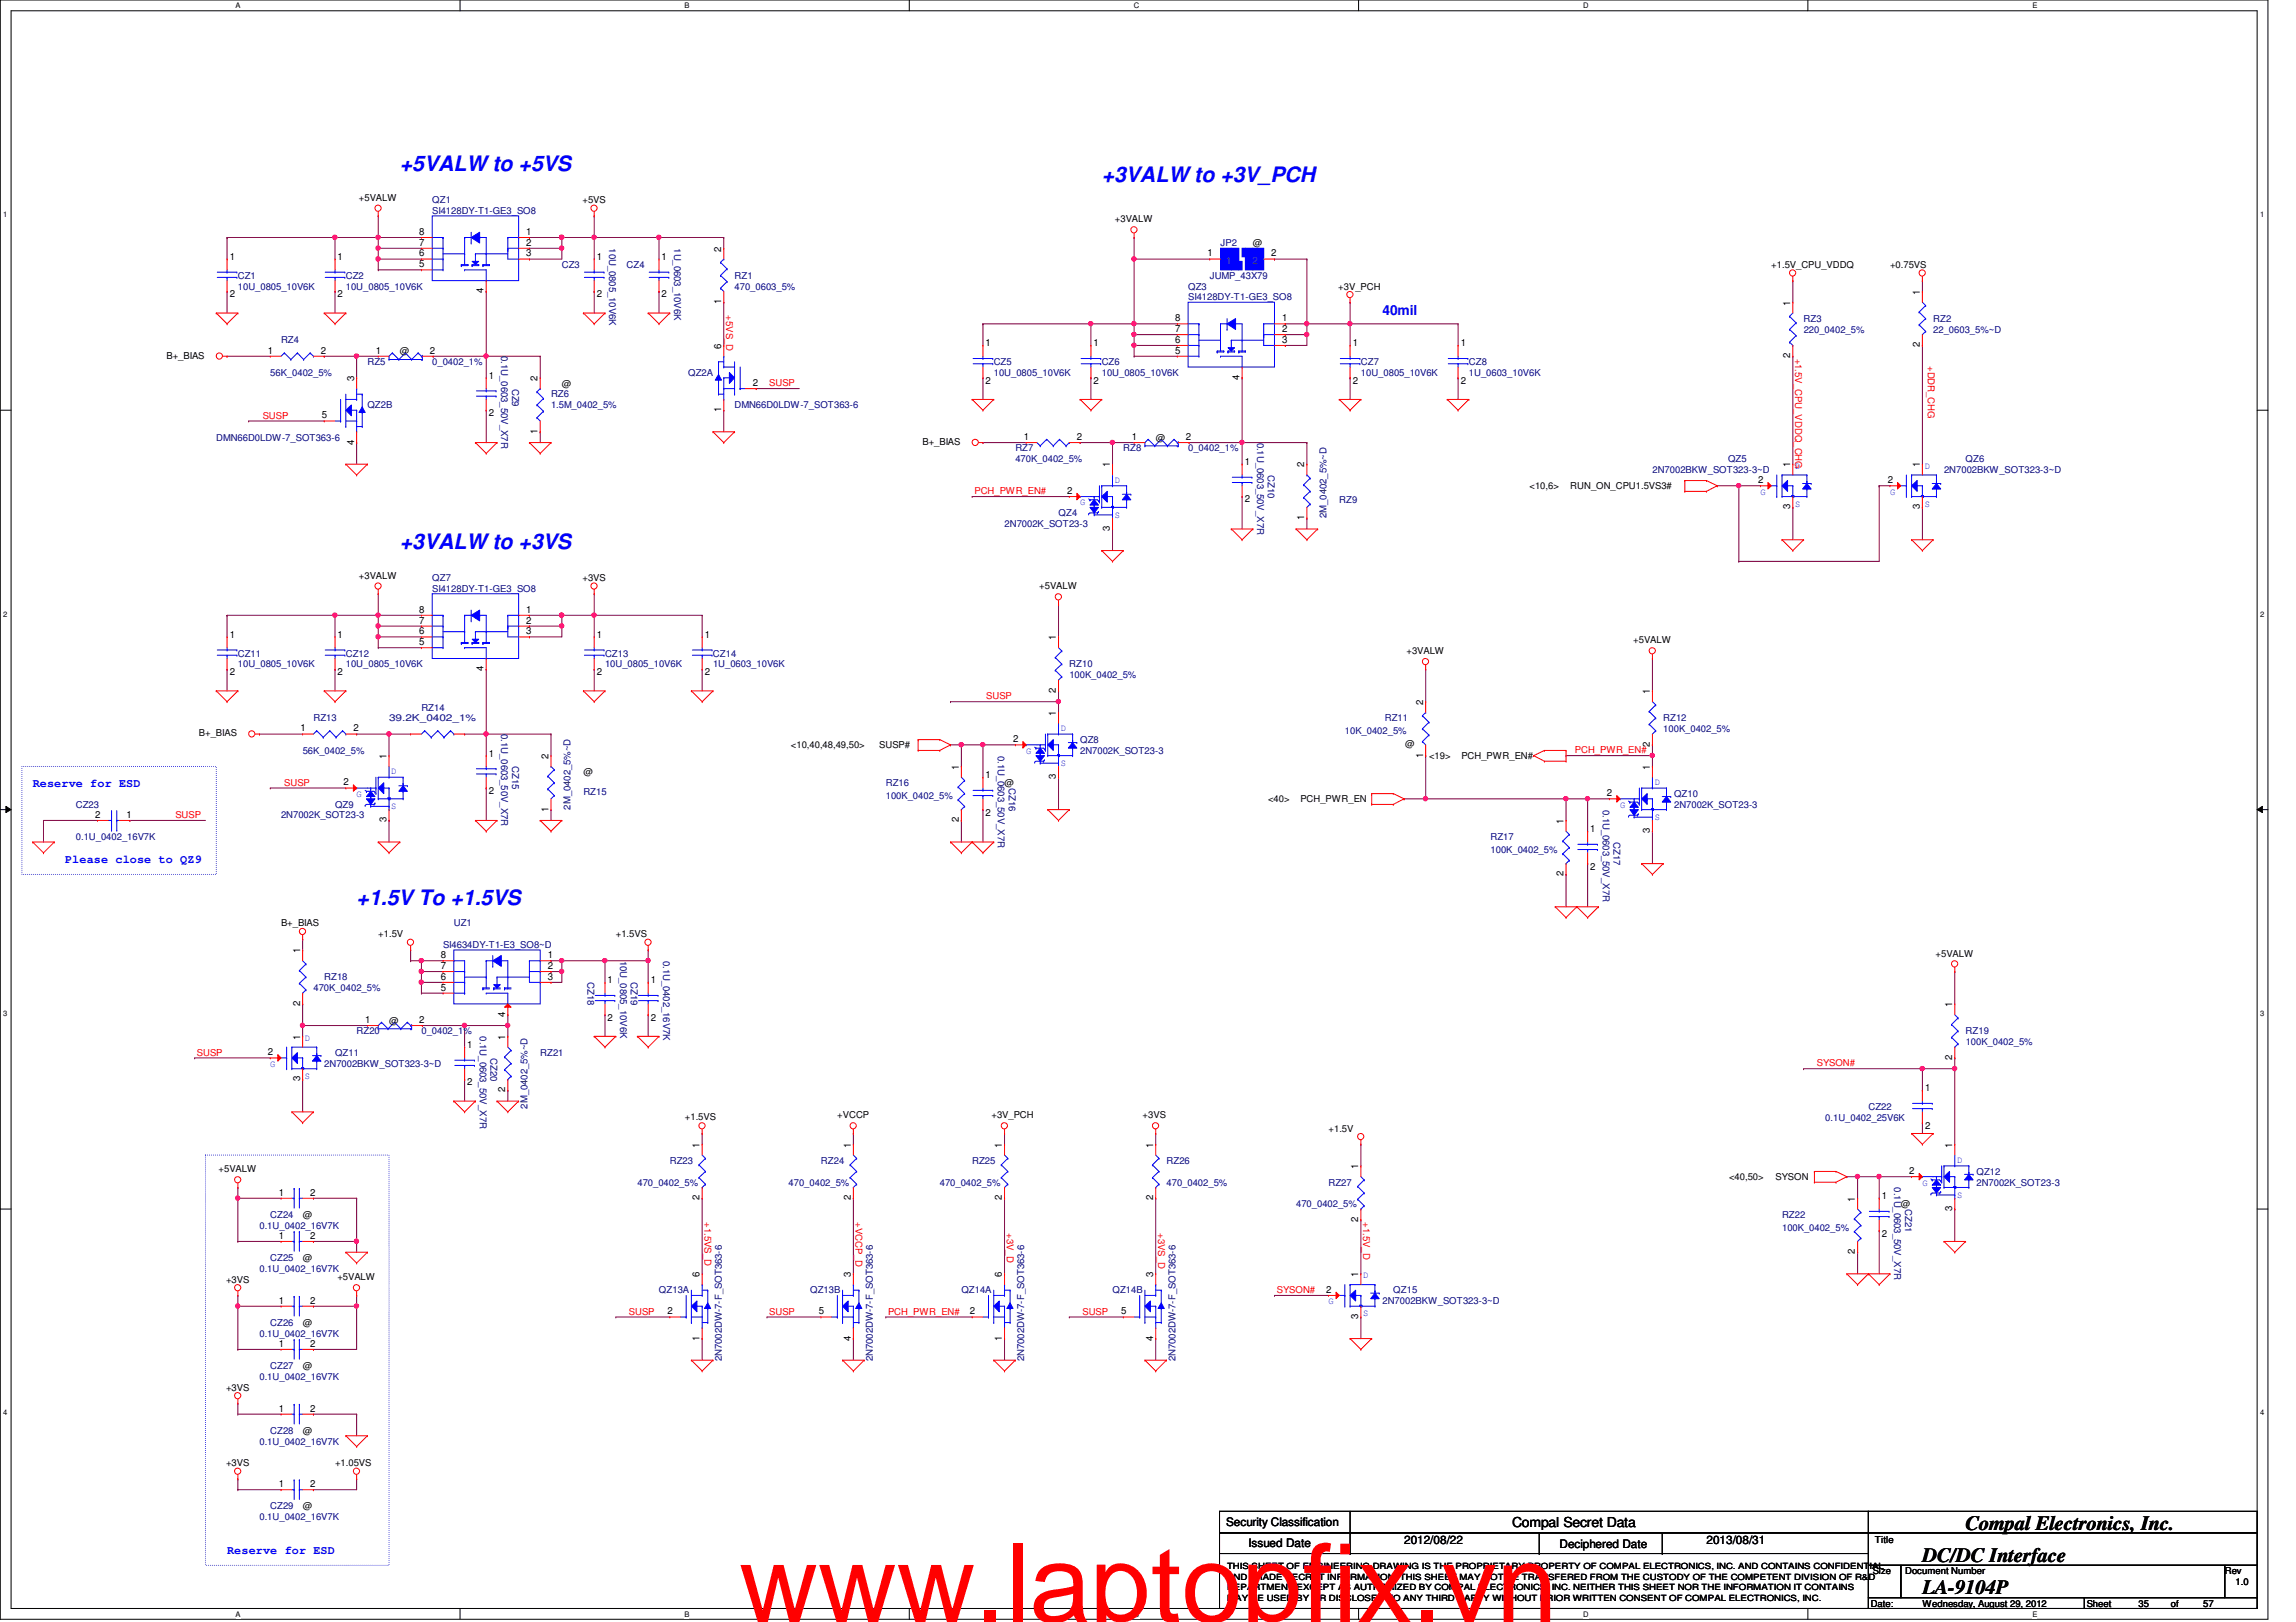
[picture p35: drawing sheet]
<svg xmlns="http://www.w3.org/2000/svg" width="297mm" height="210mm" viewBox="0 0 297 210" stroke-linecap="round" stroke-linejoin="round" font-family="sans-serif">
<defs><g id="words">
<text font-size="14.1" fill="#f00" x="95.6" y="209.9">www.laptopfix.vn</text>
<g font-size="2.8" fill="#00f">
<text x="51.7" y="22.1">+5VALW to +5VS</text>
<text x="142.5" y="23.5">+3VALW to +3V_PCH</text>
<text x="51.7" y="71">+3VALW to +3VS</text>
<text x="46.1" y="117.1">+1.5V To +1.5VS</text>
</g>
<g font-size="2.6">
<text x="254.3" y="198">Compal Electronics, Inc.</text>
<text x="248.7" y="202.1">DC/DC Interface</text>
<text x="248.7" y="206.3">LA-9104P</text>
</g>
<text font-size="1.8" fill="#00f" x="178.9" y="40.8">40mil</text>
<text font-size="1.8" x="195.6" y="197.6">Compal Secret Data</text>
<g font-size="1.5" fill="#00f">
<text x="4.2" y="101.9">Reserve for ESD</text>
<text x="8.4" y="111.6">Please close to QZ9</text>
<text x="29.4" y="201">Reserve for ESD</text>
</g>
<g font-size="1.5">
<text x="158.6" y="197.5">Security Classification</text>
<text x="161.5" y="200.2">Issued Date</text>
<text x="181.6" y="199.8">2012/08/22</text>
<text x="201.8" y="200.3">Deciphered Date</text>
<text x="220.8" y="199.8">2013/08/31</text>
</g>
<g font-size="1.3">
<text x="29.7" y="33.7">1</text>
<text x="43.7" y="33.7">1</text>
<text x="54.2" y="34.6">5</text>
<text x="54.2" y="33.2">6</text>
<text x="54.2" y="31.8">7</text>
<text x="54.2" y="30.4">8</text>
<text x="68.1" y="33.2">3</text>
<text x="68.1" y="31.8">2</text>
<text x="68.1" y="30.4">1</text>
<text x="77.2" y="33.7">1</text>
<text x="85.6" y="33.7">1</text>
<text x="93.3" y="32.6" transform="rotate(-90 93.3 32.6)">2</text>
<text x="156.2" y="33.2">1</text>
<text x="164.5" y="33.2">2</text>
<text x="29.7" y="38.5">2</text>
<text x="43.7" y="38.5">2</text>
<text x="62.6" y="38" transform="rotate(-90 62.6 38)">4</text>
<text x="77.2" y="38.5">2</text>
<text x="85.6" y="38.5">2</text>
<text x="93.3" y="39.4" transform="rotate(-90 93.3 39.4)">1</text>
<text x="152" y="41.6">8</text>
<text x="165.9" y="41.6">1</text>
<text x="231.6" y="39.5" transform="rotate(-90 231.6 39.5)">1</text>
<text x="248.4" y="38.1" transform="rotate(-90 248.4 38.1)">1</text>
<text x="34.7" y="45.8">1</text>
<text x="41.5" y="45.8">2</text>
<text x="48.6" y="45.8">1</text>
<text x="55.6" y="45.8">2</text>
<text x="93.3" y="45.1" transform="rotate(-90 93.3 45.1)">6</text>
<text x="127.5" y="44.8">1</text>
<text x="141.5" y="44.8">1</text>
<text x="152" y="45.8">5</text>
<text x="152" y="44.4">6</text>
<text x="152" y="43">7</text>
<text x="165.9" y="44.4">3</text>
<text x="165.9" y="43">2</text>
<text x="175" y="44.8">1</text>
<text x="189" y="44.8">1</text>
<text x="231.6" y="46.4" transform="rotate(-90 231.6 46.4)">2</text>
<text x="248.4" y="45" transform="rotate(-90 248.4 45)">2</text>
<text x="45.8" y="49.3" transform="rotate(-90 45.8 49.3)">3</text>
<text x="63.2" y="49">1</text>
<text x="63.2" y="53.8">2</text>
<text x="69.6" y="49.3" transform="rotate(-90 69.6 49.3)">2</text>
<text x="93.3" y="53.3" transform="rotate(-90 93.3 53.3)">1</text>
<text x="97.4" y="50">2</text>
<text x="127.5" y="49.7">2</text>
<text x="141.5" y="49.7">2</text>
<text x="160.4" y="49.1" transform="rotate(-90 160.4 49.1)">4</text>
<text x="175" y="49.7">2</text>
<text x="189" y="49.7">2</text>
<text x="41.7" y="54.1">5</text>
<text x="45.8" y="57.5" transform="rotate(-90 45.8 57.5)">4</text>
<text x="69.6" y="56.1" transform="rotate(-90 69.6 56.1)">1</text>
<text x="132.5" y="56.9">1</text>
<text x="139.3" y="56.9">2</text>
<text x="146.4" y="56.9">1</text>
<text x="153.4" y="56.9">2</text>
<text x="138" y="63.9">2</text>
<text x="143.6" y="60.5" transform="rotate(-90 143.6 60.5)">1</text>
<text x="161" y="60.2">1</text>
<text x="161" y="65">2</text>
<text x="168.7" y="60.5" transform="rotate(-90 168.7 60.5)">2</text>
<text x="227.5" y="62.5">2</text>
<text x="231.6" y="65.9" transform="rotate(-90 231.6 65.9)">3</text>
<text x="231.6" y="60.5" transform="rotate(-90 231.6 60.5)">1</text>
<text x="244.2" y="62.5">2</text>
<text x="248.4" y="65.9" transform="rotate(-90 248.4 65.9)">3</text>
<text x="248.4" y="60.5" transform="rotate(-90 248.4 60.5)">1</text>
<text x="143.6" y="68.7" transform="rotate(-90 143.6 68.7)">3</text>
<text x="168.7" y="67.3" transform="rotate(-90 168.7 67.3)">1</text>
<text x="29.7" y="82.5">1</text>
<text x="43.7" y="82.5">1</text>
<text x="54.2" y="83.5">5</text>
<text x="54.2" y="82.1">6</text>
<text x="54.2" y="80.7">7</text>
<text x="54.2" y="79.3">8</text>
<text x="68.1" y="82.1">3</text>
<text x="68.1" y="80.7">2</text>
<text x="68.1" y="79.3">1</text>
<text x="77.2" y="82.5">1</text>
<text x="91.2" y="82.5">1</text>
<text x="136.6" y="82.8" transform="rotate(-90 136.6 82.8)">1</text>
<text x="29.7" y="87.4">2</text>
<text x="43.7" y="87.4">2</text>
<text x="62.6" y="86.9" transform="rotate(-90 62.6 86.9)">4</text>
<text x="77.2" y="87.4">2</text>
<text x="91.2" y="87.4">2</text>
<text x="136.6" y="89.7" transform="rotate(-90 136.6 89.7)">2</text>
<text x="213.4" y="89.8" transform="rotate(-90 213.4 89.8)">1</text>
<text x="38.9" y="94.7">1</text>
<text x="45.7" y="94.7">2</text>
<text x="136.6" y="92.6" transform="rotate(-90 136.6 92.6)">1</text>
<text x="184.1" y="91.2" transform="rotate(-90 184.1 91.2)">2</text>
<text x="44.4" y="101.6">2</text>
<text x="50" y="98.2" transform="rotate(-90 50 98.2)">1</text>
<text x="63.2" y="97.9">1</text>
<text x="70.9" y="98.2" transform="rotate(-90 70.9 98.2)">2</text>
<text x="124" y="99.6" transform="rotate(-90 124 99.6)">1</text>
<text x="127.5" y="100.7">1</text>
<text x="131.1" y="96.1">2</text>
<text x="136.6" y="100.8" transform="rotate(-90 136.6 100.8)">3</text>
<text x="184.1" y="98" transform="rotate(-90 184.1 98)">1</text>
<text x="213.4" y="99.6" transform="rotate(-90 213.4 99.6)">1</text>
<text x="213.4" y="96.6" transform="rotate(-90 213.4 96.6)">2</text>
<text x="12.3" y="105.8">2</text>
<text x="16.4" y="105.8">1</text>
<text x="50" y="106.4" transform="rotate(-90 50 106.4)">3</text>
<text x="63.2" y="102.7">2</text>
<text x="70.9" y="105" transform="rotate(-90 70.9 105)">1</text>
<text x="124" y="106.4" transform="rotate(-90 124 106.4)">2</text>
<text x="127.5" y="105.5">2</text>
<text x="202.3" y="106.6" transform="rotate(-90 202.3 106.6)">1</text>
<text x="205.7" y="107.7">1</text>
<text x="207.9" y="103">2</text>
<text x="213.4" y="107.8" transform="rotate(-90 213.4 107.8)">3</text>
<text x="202.3" y="113.4" transform="rotate(-90 202.3 113.4)">2</text>
<text x="205.7" y="112.5">2</text>
<text x="38.8" y="123.4" transform="rotate(-90 38.8 123.4)">1</text>
<text x="57" y="125.4">7</text>
<text x="57" y="124">8</text>
<text x="70.9" y="124">1</text>
<text x="70.9" y="125.4">2</text>
<text x="38.8" y="130.2" transform="rotate(-90 38.8 130.2)">2</text>
<text x="57" y="126.8">6</text>
<text x="57" y="128.2">5</text>
<text x="65.4" y="131.6" transform="rotate(-90 65.4 131.6)">4</text>
<text x="70.9" y="126.8">3</text>
<text x="78.6" y="127.3">1</text>
<text x="84.2" y="127.3">1</text>
<text x="252.6" y="130.3" transform="rotate(-90 252.6 130.3)">1</text>
<text x="34.7" y="136.6">2</text>
<text x="38.8" y="134.5" transform="rotate(-90 38.8 134.5)">1</text>
<text x="47.2" y="132.4">1</text>
<text x="54.2" y="132.4">2</text>
<text x="60.4" y="135.6">1</text>
<text x="65.4" y="134.5" transform="rotate(-90 65.4 134.5)">1</text>
<text x="78.6" y="132.1">2</text>
<text x="84.2" y="132.1">2</text>
<text x="252.6" y="137.2" transform="rotate(-90 252.6 137.2)">2</text>
<text x="38.8" y="140" transform="rotate(-90 38.8 140)">3</text>
<text x="60.4" y="140.5">2</text>
<text x="65.4" y="141.4" transform="rotate(-90 65.4 141.4)">2</text>
<text x="249" y="141.2">1</text>
<text x="90.5" y="148.5" transform="rotate(-90 90.5 148.5)">1</text>
<text x="110.1" y="148.5" transform="rotate(-90 110.1 148.5)">1</text>
<text x="129.6" y="148.5" transform="rotate(-90 129.6 148.5)">1</text>
<text x="149.2" y="148.5" transform="rotate(-90 149.2 148.5)">1</text>
<text x="249" y="146">2</text>
<text x="252.6" y="148.5" transform="rotate(-90 252.6 148.5)">1</text>
<text x="36.1" y="154.7">1</text>
<text x="40.1" y="154.7">2</text>
<text x="90.5" y="155.3" transform="rotate(-90 90.5 155.3)">2</text>
<text x="110.1" y="155.3" transform="rotate(-90 110.1 155.3)">2</text>
<text x="129.6" y="155.3" transform="rotate(-90 129.6 155.3)">2</text>
<text x="149.2" y="155.3" transform="rotate(-90 149.2 155.3)">2</text>
<text x="175.7" y="151.3" transform="rotate(-90 175.7 151.3)">1</text>
<text x="240" y="155.5" transform="rotate(-90 240 155.5)">1</text>
<text x="243.5" y="155.2">1</text>
<text x="247" y="151.9">2</text>
<text x="36.1" y="160.3">1</text>
<text x="40.1" y="160.3">2</text>
<text x="175.7" y="158.1" transform="rotate(-90 175.7 158.1)">2</text>
<text x="243.5" y="160">2</text>
<text x="252.6" y="156.7" transform="rotate(-90 252.6 156.7)">3</text>
<text x="90.5" y="165.3" transform="rotate(-90 90.5 165.3)">6</text>
<text x="110.1" y="165.3" transform="rotate(-90 110.1 165.3)">3</text>
<text x="129.6" y="165.3" transform="rotate(-90 129.6 165.3)">6</text>
<text x="149.2" y="165.3" transform="rotate(-90 149.2 165.3)">3</text>
<text x="171.6" y="167.3">2</text>
<text x="175.7" y="165.3" transform="rotate(-90 175.7 165.3)">1</text>
<text x="240" y="162.3" transform="rotate(-90 240 162.3)">2</text>
<text x="36.1" y="168.7">1</text>
<text x="40.1" y="168.7">2</text>
<text x="86.4" y="170.1">2</text>
<text x="90.5" y="173.5" transform="rotate(-90 90.5 173.5)">1</text>
<text x="105.9" y="170.1">5</text>
<text x="110.1" y="173.5" transform="rotate(-90 110.1 173.5)">4</text>
<text x="125.5" y="170.1">2</text>
<text x="129.6" y="173.5" transform="rotate(-90 129.6 173.5)">1</text>
<text x="145" y="170.1">5</text>
<text x="149.2" y="173.5" transform="rotate(-90 149.2 173.5)">4</text>
<text x="175.7" y="170.7" transform="rotate(-90 175.7 170.7)">3</text>
<text x="36.1" y="174.3">1</text>
<text x="40.1" y="174.3">2</text>
<text x="36.1" y="182.7">1</text>
<text x="40.1" y="182.7">2</text>
<text x="36.1" y="192.4">1</text>
<text x="40.1" y="192.4">2</text>
</g>
<g font-size="1.3" fill="#004080">
<text x="158.6" y="34.1">1</text>
<text x="162" y="34.1">2</text>
</g>
<g font-size="1.2">
<text x="46.4" y="26">+5VALW</text>
<text x="75.3" y="26.3">+5VS</text>
<text x="144.2" y="28.8">+3VALW</text>
<text x="162.1" y="31.9">@</text>
<text x="229.1" y="34.7">+1.5V_CPU_VDDQ</text>
<text x="244.5" y="34.7">+0.75VS</text>
<text x="173.1" y="37.5">+3V_PCH</text>
<text x="21.5" y="46.4">B+_BIAS</text>
<text x="51.7" y="45.8">@</text>
<text x="72.7" y="50">@</text>
<text x="119.3" y="57.6">B+_BIAS</text>
<text x="149.5" y="57">@</text>
<text x="197.9" y="63.3">&lt;10,6&gt;</text>
<text x="203.2" y="63.3">RUN_ON_CPU1.5VS3#</text>
<text x="46.4" y="74.9">+3VALW</text>
<text x="75.3" y="75.2">+3VS</text>
<text x="134.4" y="76.3">+5VALW</text>
<text x="211.3" y="83.3">+5VALW</text>
<text x="181.9" y="84.7">+3VALW</text>
<text x="25.7" y="95.3">B+_BIAS</text>
<text x="75.5" y="100.3">@</text>
<text x="102.3" y="96.9">&lt;10,40,48,49,50&gt;</text>
<text x="113.7" y="96.9">SUSP#</text>
<text x="130" y="101.7">@</text>
<text x="181.8" y="96.7">@</text>
<text x="184.9" y="98.3">&lt;19&gt;</text>
<text x="189.1" y="98.3">PCH_PWR_EN#</text>
<text x="164" y="103.8">&lt;40&gt;</text>
<text x="168.2" y="103.8">PCH_PWR_EN</text>
<text x="36.4" y="119.9">B+_BIAS</text>
<text x="48.9" y="121.3">+1.5V</text>
<text x="79.7" y="121.3">+1.5VS</text>
<text x="250.4" y="123.8">+5VALW</text>
<text x="50.3" y="132.5">@</text>
<text x="88.6" y="144.9">+1.5VS</text>
<text x="108.3" y="144.7">+VCCP</text>
<text x="128.3" y="144.7">+3V_PCH</text>
<text x="147.8" y="144.7">+3VS</text>
<text x="171.9" y="146.4">+1.5V</text>
<text x="28.3" y="151.7">+5VALW</text>
<text x="223.7" y="152.7">&lt;40,50&gt;</text>
<text x="229.7" y="152.7">SYSON</text>
<text x="39.2" y="157.6">@</text>
<text x="245.9" y="156.2">@</text>
<text x="29.2" y="166">+3VS</text>
<text x="39.2" y="163.2">@</text>
<text x="43.6" y="165.7">+5VALW</text>
<text x="39.2" y="171.6">@</text>
<text x="29.2" y="180">+3VS</text>
<text x="39.2" y="177.2">@</text>
<text x="39.2" y="185.5">@</text>
<text x="29.2" y="189.7">+3VS</text>
<text x="43.3" y="189.7">+1.05VS</text>
<text x="39.2" y="195.3">@</text>
<text x="242.3" y="203.7">Size</text>
<text x="242.6" y="199.6">Title</text>
<text x="246.5" y="203.7">Document Number</text>
<text x="287.8" y="203.7">Rev</text>
<text x="242" y="207.9">Date:</text>
<text x="248.7" y="207.9">Wednesday, August 29, 2012</text>
<text x="270" y="207.9">Sheet</text>
<text x="276.7" y="207.9">35</text>
<text x="280.8" y="207.9">of</text>
<text x="285" y="207.9">57</text>
<text x="289.2" y="205.1">1.0</text>
</g>
<g font-size="1.2" fill="#000080">
<text x="55.9" y="26.3">QZ1</text>
<text x="55.9" y="27.7">SI4128DY-T1-GE3_SO8</text>
<text x="72.7" y="34.7">CZ3</text>
<text x="78.8" y="32.1" transform="rotate(90 78.8 32.1)">10U_0805_10V6K</text>
<text x="81.1" y="34.7">CZ4</text>
<text x="87.2" y="32.1" transform="rotate(90 87.2 32.1)">1U_0603_10V6K</text>
<text x="157.9" y="31.9">JP2</text>
<text x="30.8" y="36.1">CZ1</text>
<text x="30.8" y="37.5">10U_0805_10V6K</text>
<text x="44.7" y="36.1">CZ2</text>
<text x="44.7" y="37.5">10U_0805_10V6K</text>
<text x="95" y="36.1">RZ1</text>
<text x="95" y="37.5">470_0603_5%</text>
<text x="153.7" y="37.5">QZ3</text>
<text x="153.7" y="38.9">SI4128DY-T1-GE3_SO8</text>
<text x="156.5" y="36.1">JUMP_43X79</text>
<text x="233.3" y="41.7">RZ3</text>
<text x="250.1" y="41.7">RZ2</text>
<text x="36.4" y="44.4">RZ4</text>
<text x="47.5" y="47.2">RZ5</text>
<text x="55.9" y="47.2">0_0402_1%</text>
<text x="64.9" y="46.1" transform="rotate(90 64.9 46.1)">0.1U_0603_50V_X7R</text>
<text x="128.6" y="47.2">CZ5</text>
<text x="142.5" y="47.2">CZ6</text>
<text x="176.1" y="47.2">CZ7</text>
<text x="190" y="47.2">CZ8</text>
<text x="233.3" y="43.1">220_0402_5%</text>
<text x="250.1" y="43.1">22_0603_5%~D</text>
<text x="35" y="48.6">56K_0402_5%</text>
<text x="47.5" y="52.8">QZ2B</text>
<text x="66.2" y="50.3" transform="rotate(90 66.2 50.3)">CZ9</text>
<text x="71.3" y="51.4">RZ6</text>
<text x="71.3" y="52.8">1.5M_0402_5%</text>
<text x="89" y="48.6">QZ2A</text>
<text x="95" y="52.8">DMN66D0LDW-7_SOT363-6</text>
<text x="128.6" y="48.6">10U_0805_10V6K</text>
<text x="142.5" y="48.6">10U_0805_10V6K</text>
<text x="176.1" y="48.6">10U_0805_10V6K</text>
<text x="190" y="48.6">1U_0603_10V6K</text>
<text x="28" y="57">DMN66D0LDW-7_SOT363-6</text>
<text x="131.4" y="58.4">RZ7</text>
<text x="131.4" y="59.8">470K_0402_5%</text>
<text x="145.3" y="58.4">RZ8</text>
<text x="153.7" y="58.4">0_0402_1%</text>
<text x="162.6" y="57.3" transform="rotate(90 162.6 57.3)">0.1U_0603_50V_X7R</text>
<text x="223.6" y="59.8">QZ5</text>
<text x="254.3" y="59.8">QZ6</text>
<text x="164" y="61.5" transform="rotate(90 164 61.5)">CZ10</text>
<text x="173.3" y="65.1">RZ9</text>
<text x="213.8" y="61.2">2N7002BKW_SOT323-3~D</text>
<text x="251.5" y="61.2">2N7002BKW_SOT323-3~D</text>
<text x="130" y="68.2">2N7002K_SOT23-3</text>
<text x="136.9" y="66.8">QZ4</text>
<text x="171.6" y="67.1" transform="rotate(-90 171.6 67.1)">2M_0402_5%~D</text>
<text x="55.9" y="75.2">QZ7</text>
<text x="55.9" y="76.6">SI4128DY-T1-GE3_SO8</text>
<text x="30.8" y="85">CZ11</text>
<text x="30.8" y="86.4">10U_0805_10V6K</text>
<text x="44.7" y="85">CZ12</text>
<text x="44.7" y="86.4">10U_0805_10V6K</text>
<text x="78.3" y="85">CZ13</text>
<text x="78.3" y="86.4">10U_0805_10V6K</text>
<text x="92.2" y="85">CZ14</text>
<text x="92.2" y="86.4">1U_0603_10V6K</text>
<text x="138.3" y="86.4">RZ10</text>
<text x="138.3" y="87.8">100K_0402_5%</text>
<text x="40.6" y="93.3">RZ13</text>
<text x="50.3" y="93.3">39.2K_0402_1%</text>
<text x="54.5" y="91.9">RZ14</text>
<text x="64.9" y="95" transform="rotate(90 64.9 95)">0.1U_0603_50V_X7R</text>
<text x="174" y="95">10K_0402_5%</text>
<text x="179.2" y="93.3">RZ11</text>
<text x="215.2" y="93.3">RZ12</text>
<text x="215.2" y="94.7">100K_0402_5%</text>
<text x="39.2" y="97.5">56K_0402_5%</text>
<text x="66.2" y="99.2" transform="rotate(90 66.2 99.2)">CZ15</text>
<text x="114.6" y="101.7">RZ16</text>
<text x="129.1" y="97.8" transform="rotate(90 129.1 97.8)">0.1U_0603_50V_X7R</text>
<text x="130.5" y="102" transform="rotate(90 130.5 102)">CZ16</text>
<text x="139.7" y="96.1">QZ8</text>
<text x="139.7" y="97.5">2N7002K_SOT23-3</text>
<text x="9.8" y="104.5">CZ23</text>
<text x="36.4" y="105.9">2N7002K_SOT23-3</text>
<text x="43.3" y="104.5">QZ9</text>
<text x="73.8" y="104.8" transform="rotate(-90 73.8 104.8)">2M_0402_5%~D</text>
<text x="75.5" y="102.8">RZ15</text>
<text x="114.6" y="103.4">100K_0402_5%</text>
<text x="207.3" y="104.8" transform="rotate(90 207.3 104.8)">0.1U_0603_50V_X7R</text>
<text x="216.6" y="103.1">QZ10</text>
<text x="216.6" y="104.5">2N7002K_SOT23-3</text>
<text x="9.8" y="108.7">0.1U_0402_16V7K</text>
<text x="192.8" y="108.7">RZ17</text>
<text x="192.8" y="110.4">100K_0402_5%</text>
<text x="208.7" y="109" transform="rotate(90 208.7 109)">CZ17</text>
<text x="58.7" y="119.9">UZ1</text>
<text x="57.3" y="122.7">SI4634DY-T1-E3_SO8~D</text>
<text x="80.2" y="124.3" transform="rotate(90 80.2 124.3)">10U_0805_10V6K</text>
<text x="85.8" y="124.3" transform="rotate(90 85.8 124.3)">0.1U_0402_16V7K</text>
<text x="40.6" y="128.3">470K_0402_5%</text>
<text x="41.9" y="126.9">RZ18</text>
<text x="76" y="127.1" transform="rotate(90 76 127.1)">CZ18</text>
<text x="81.6" y="127.1" transform="rotate(90 81.6 127.1)">CZ19</text>
<text x="43.3" y="136.7">QZ11</text>
<text x="46.1" y="133.9">RZ20</text>
<text x="54.5" y="133.9">0_0402_1%</text>
<text x="62.1" y="134.1" transform="rotate(90 62.1 134.1)">0.1U_0603_50V_X7R</text>
<text x="63.5" y="136.9" transform="rotate(90 63.5 136.9)">CZ20</text>
<text x="69.9" y="136.7">RZ21</text>
<text x="254.3" y="133.9">RZ19</text>
<text x="254.3" y="135.3">100K_0402_5%</text>
<text x="42" y="138">2N7002BKW_SOT323-3~D</text>
<text x="68.2" y="143.5" transform="rotate(-90 68.2 143.5)">2M_0402_5%~D</text>
<text x="241.7" y="143.6">CZ22</text>
<text x="236.1" y="145">0.1U_0402_25V6K</text>
<text x="82.5" y="153.4">470_0402_5%</text>
<text x="86.7" y="150.6">RZ23</text>
<text x="102" y="153.4">470_0402_5%</text>
<text x="106.2" y="150.6">RZ24</text>
<text x="121.6" y="153.4">470_0402_5%</text>
<text x="125.8" y="150.6">RZ25</text>
<text x="150.9" y="150.6">RZ26</text>
<text x="150.9" y="153.4">470_0402_5%</text>
<text x="171.9" y="153.4">RZ27</text>
<text x="245.1" y="153.7" transform="rotate(90 245.1 153.7)">0.1U_0603_50V_X7R</text>
<text x="255.7" y="152">QZ12</text>
<text x="255.7" y="153.4">2N7002K_SOT23-3</text>
<text x="33.6" y="159">0.1U_0402_16V7K</text>
<text x="35" y="157.6">CZ24</text>
<text x="167.7" y="156.2">470_0402_5%</text>
<text x="230.5" y="157.6">RZ22</text>
<text x="230.6" y="159.3">100K_0402_5%</text>
<text x="246.5" y="156.5" transform="rotate(90 246.5 156.5)">CZ21</text>
<text x="33.6" y="164.6">0.1U_0402_16V7K</text>
<text x="35" y="163.2">CZ25</text>
<text x="85.3" y="167.4">QZ13A</text>
<text x="104.8" y="167.4">QZ13B</text>
<text x="124.4" y="167.4">QZ14A</text>
<text x="143.9" y="167.4">QZ14B</text>
<text x="180.3" y="167.4">QZ15</text>
<text x="33.6" y="173">0.1U_0402_16V7K</text>
<text x="35" y="171.6">CZ26</text>
<text x="178.9" y="168.8">2N7002BKW_SOT323-3~D</text>
<text x="33.6" y="178.6">0.1U_0402_16V7K</text>
<text x="35" y="177.2">CZ27</text>
<text x="93.4" y="176.1" transform="rotate(-90 93.4 176.1)">2N7002DW-7-F_SOT363-6</text>
<text x="112.9" y="176.1" transform="rotate(-90 112.9 176.1)">2N7002DW-7-F_SOT363-6</text>
<text x="132.5" y="176.1" transform="rotate(-90 132.5 176.1)">2N7002DW-7-F_SOT363-6</text>
<text x="152.1" y="176.1" transform="rotate(-90 152.1 176.1)">2N7002DW-7-F_SOT363-6</text>
<text x="35" y="185.5">CZ28</text>
<text x="33.6" y="186.9">0.1U_0402_16V7K</text>
<text x="33.6" y="196.7">0.1U_0402_16V7K</text>
<text x="35" y="195.3">CZ29</text>
</g>
<g font-size="1.2" fill="#f00">
<text x="93.9" y="40.8" transform="rotate(90 93.9 40.8)">+5VS_D</text>
<text x="232.2" y="46.4" transform="rotate(90 232.2 46.4)">+1.5V_CPU_VDDQ_CHG</text>
<text x="249.4" y="47.4" transform="rotate(90 249.4 47.4)">+DDR_CHG</text>
<text x="99.5" y="50">SUSP</text>
<text x="34" y="54.2">SUSP</text>
<text x="126.1" y="64">PCH_PWR_EN#</text>
<text x="127.6" y="90.5">SUSP</text>
<text x="36.8" y="101.7">SUSP</text>
<text x="203.7" y="97.5">PCH_PWR_EN#</text>
<text x="22.7" y="105.9">SUSP</text>
<text x="25.5" y="136.6">SUSP</text>
<text x="235" y="138">SYSON#</text>
<text x="91.1" y="158.2" transform="rotate(90 91.1 158.2)">+1.5VS_D</text>
<text x="110.7" y="158.2" transform="rotate(90 110.7 158.2)">+VCCP_D</text>
<text x="130.3" y="159.6" transform="rotate(90 130.3 159.6)">+3V_D</text>
<text x="149.8" y="159.6" transform="rotate(90 149.8 159.6)">+3VS_D</text>
<text x="176.4" y="158.2" transform="rotate(90 176.4 158.2)">+1.5V_D</text>
<text x="165.2" y="167.3">SYSON#</text>
<text x="81.4" y="170.1">SUSP</text>
<text x="99.5" y="170.1">SUSP</text>
<text x="114.9" y="170.1">PCH_PWR_EN#</text>
<text x="140" y="170.1">SUSP</text>
</g>
<g font-size="1.2" fill="#00f">
<text x="139.7" y="65.4">G</text>
<text x="144.2" y="62.5">D</text>
<text x="227.7" y="64">G</text>
<text x="232.2" y="60.7">D</text>
<text x="232.2" y="65.6">S</text>
<text x="244.5" y="64">G</text>
<text x="249" y="60.7">D</text>
<text x="249" y="65.6">S</text>
<text x="144.2" y="67">S</text>
<text x="137.2" y="94.6">D</text>
<text x="50.6" y="100.2">D</text>
<text x="132.8" y="97.5">G</text>
<text x="137.2" y="99.1">S</text>
<text x="214.1" y="101.6">D</text>
<text x="46.1" y="103.1">G</text>
<text x="50.6" y="104.7">S</text>
<text x="209.6" y="104.5">G</text>
<text x="214.1" y="106.1">S</text>
<text x="39.5" y="134.7">D</text>
<text x="35" y="138">G</text>
<text x="39.5" y="139.6">S</text>
<text x="248.7" y="153.4">G</text>
<text x="253.2" y="150.5">D</text>
<text x="253.2" y="155">S</text>
<text x="176.4" y="165.4">D</text>
<text x="171.9" y="168.8">G</text>
<text x="176.4" y="170.3">S</text>
</g>
<g font-size="1.1">
<text x="158.7" y="203.1">THIS SHEET OF ENGINEERING DRAWING IS THE PROPRIETARY PROPERTY OF COMPAL ELECTRONICS, INC. AND CONTAINS CONFIDENTIAL</text>
<text x="158.8" y="204.4">AND TRADE SECRET INFORMATION. THIS SHEET MAY NOT BE TRANSFERED FROM THE CUSTODY OF THE COMPETENT DIVISION OF R&amp;D</text>
<text x="158.8" y="205.8">DEPARTMENT EXCEPT AS AUTHORIZED BY COMPAL ELECTRONICS, INC. NEITHER THIS SHEET NOR THE INFORMATION IT CONTAINS</text>
<text x="158.8" y="207.1">MAY BE USED BY OR DISCLOSED TO ANY THIRD PARTY WITHOUT PRIOR WRITTEN CONSENT OF COMPAL ELECTRONICS, INC.</text>
</g>
<g font-size="1">
<text x="30.5" y="1.1">A</text>
<text x="88.6" y="1.1">B</text>
<text x="146.7" y="1.1">C</text>
<text x="204.8" y="1.1">D</text>
<text x="262.9" y="1.1">E</text>
<text x=".4" y="28.1">1</text>
<text x="292.4" y="28.1">1</text>
<text x=".4" y="79.8">2</text>
<text x="292.4" y="79.8">2</text>
<text x=".4" y="131.5">3</text>
<text x="292.4" y="131.5">3</text>
<text x=".4" y="183.2">4</text>
<text x="292.4" y="183.2">4</text>
<text x="30.5" y="209.2">A</text>
<text x="88.6" y="209.2">B</text>
<text x="146.7" y="209.2">C</text>
<text x="204.8" y="209.2">D</text>
<text x="262.9" y="209.2">E</text>
</g>
</g></defs>
<path d="M0 0h293.4v209.5h-293.4zM1.4 1.4h290.6v206.8h-290.6z" fill="none" stroke="#000" stroke-width=".13"/>
<g fill="#fff">
<path d="M30.5 .2h.6v1.1h-.6z"/>
<path d="M30.5 208.3h.6v1.1h-.6z"/>
</g>
<path d="M59.5 0v1.4M59.5 208.2v1.3" fill="none" stroke="#000" stroke-width=".13"/>
<g fill="#fff">
<path d="M88.6 .2h.6v1.1h-.6z"/>
<path d="M88.6 208.3h.6v1.1h-.6z"/>
</g>
<path d="M117.6 0v1.4M117.6 208.2v1.3" fill="none" stroke="#000" stroke-width=".13"/>
<g fill="#fff">
<path d="M146.7 .2h.7v1.1h-.7z"/>
<path d="M146.7 208.3h.7v1.1h-.7z"/>
</g>
<path d="M175.8 0v1.4M175.8 208.2v1.3" fill="none" stroke="#000" stroke-width=".13"/>
<g fill="#fff">
<path d="M204.8 .2h.7v1.1h-.7z"/>
<path d="M204.8 208.3h.7v1.1h-.7z"/>
</g>
<path d="M233.9 0v1.4M233.9 208.2v1.3" fill="none" stroke="#000" stroke-width=".13"/>
<g fill="#fff">
<path d="M262.9 .2h.7v1.1h-.7z"/>
<path d="M262.9 208.3h.7v1.1h-.7z"/>
<path d="M.4 27.2h.6v1.1h-.6z"/>
<path d="M292.4 27.2h.5v1.1h-.5z"/>
<path d="M.4 78.9h.6v1.1h-.6z"/>
<path d="M292.4 78.9h.5v1.1h-.5z"/>
</g>
<path d="M0 53.1h1.4M292 53.1h1.4" fill="none" stroke="#000" stroke-width=".13"/>
<g fill="#fff">
<path d="M.4 130.6h.6v1.1h-.6z"/>
<path d="M292.4 130.6h.5v1.1h-.5z"/>
</g>
<path d="M0 104.8h1.4M.8 104.4l.6 .4-.6 .4zM292 104.8l.7-.4v.8zM292 104.8h1.4" fill="none" stroke="#000" stroke-width=".13"/>
<path d="M.8 104.4l.6 .4-.6 .4zM292 104.8l.7-.4v.8z" fill="#000"/>
<g fill="#fff">
<path d="M.4 182.3h.6v1.1h-.6z"/>
<path d="M292.4 182.3h.5v1.1h-.5z"/>
</g>
<path d="M0 156.5h1.4M292 156.5h1.4" fill="none" stroke="#000" stroke-width=".13"/>
<path d="M2.8 99.2h25.2v14h-25.2zM26.6 149.5h23.7v53.1h-23.7z" fill="none" stroke="#00f" stroke-width=".13" stroke-dasharray="0 .3"/>
<path d="M62.9 37.7h.1M62.9 37.7v8.4h-6.9M56 46.1h.1M60.1 95h.1M62.9 86.6h.1M62.9 86.6v8.4h-2.8M72.7 125.7h.1M72.7 125.7v1.4M65.7 141.1h.1M65.7 141.1v1.4" fill="none" stroke="#800040" stroke-width=".13"/>
<circle cx="72.7" cy="125.7" r=".29" fill="#f0f"/>
<circle cx="72.7" cy="125.7" r=".29" fill="none" stroke="#f0f" stroke-width=".13"/>
<path d="M54.5 127.1h.1M54.5 127.1h2.8M71.3 124.3h.1M71.3 124.3h1.4" fill="none" stroke="#800040" stroke-width=".13"/>
<circle cx="54.5" cy="127.1" r=".29" fill="#f0f"/>
<circle cx="54.5" cy="127.1" r=".29" fill="none" stroke="#f0f" stroke-width=".13"/>
<path d="M62.9 46.1h.1M62.9 46.1v2.8M69.9 55.9h.1M69.9 55.9v1.4M54.5 125.7h.1M54.5 125.7v1.4" fill="none" stroke="#800040" stroke-width=".13"/>
<circle cx="62.9" cy="46.1" r=".29" fill="#f0f"/>
<circle cx="62.9" cy="46.1" r=".29" fill="none" stroke="#f0f" stroke-width=".13"/>
<path d="M54.5 124.3h.1M54.5 124.3h2.8" fill="none" stroke="#800040" stroke-width=".13"/>
<circle cx="54.5" cy="124.3" r=".29" fill="#f0f"/>
<circle cx="54.5" cy="124.3" r=".29" fill="none" stroke="#f0f" stroke-width=".13"/>
<path d="M50.3 95h2.8M50.3 95h.1M54.5 125.7h.1M54.5 125.7h2.8M65.7 132.7h.1M65.7 132.7v1.4M71.3 125.7h.1M71.3 125.7h1.4" fill="none" stroke="#800040" stroke-width=".13"/>
<circle cx="54.5" cy="125.7" r=".29" fill="#f0f"/>
<circle cx="54.5" cy="125.7" r=".29" fill="none" stroke="#f0f" stroke-width=".13"/>
<g fill="none" stroke="#800040" stroke-width=".13">
<path d="M48.9 79.6h5.6M48.9 79.6h.1M68.5 79.6h.1M68.5 79.6h4.2M76.9 79.6h13.9M76.9 79.6h.1M76.9 79.6v2.8M90.8 79.6h.1M90.8 79.6v2.8M48.9 82.4h5.6M48.9 81h5.6M48.9 82.4h.1"/>
<path d="M48.9 81h.1M68.5 82.4h.1M68.5 82.4h4.2M76.9 86.6h.1M76.9 86.6v2.8M90.8 86.6h.1M90.8 86.6v2.8M54.5 124.3h.1M54.5 124.3v1.4M90.8 146.7h.1M90.8 155.1h.1M90.8 146.7v1.4"/>
<path d="M90.8 155.1v9.7M110.4 155.1h.1M110.4 146.7h.1M110.4 146.7v1.4M110.4 155.1v9.7M130 155.1h.1M130 146.7h.1M130 146.7v1.4M130 155.1v9.7M149.5 155.1h.1M149.5 146.7h.1M149.5 146.7v1.4"/>
<path d="M149.5 155.1v9.7M79.7 170.4h.1M79.7 170.4h7M90.8 173.2h.1M90.8 173.2v2.8M99.2 170.4h7M99.2 170.4h.1M110.4 173.2h.1M110.4 173.2v2.8M114.6 170.4h11.2M114.6 170.4h.1M130 173.2h.1"/>
<path d="M130 173.2v2.8M138.3 170.4h.1M138.3 170.4h7M149.5 173.2h.1M149.5 173.2v2.8"/>
</g>
<circle cx="76.8" cy="79.6" r=".29" fill="#f0f"/>
<circle cx="76.8" cy="79.6" r=".29" fill="none" stroke="#f0f" stroke-width=".13"/>
<path d="M72.7 81h.1M72.7 81v1.4" fill="none" stroke="#800040" stroke-width=".13"/>
<circle cx="72.7" cy="81" r=".29" fill="#f0f"/>
<circle cx="72.7" cy="81" r=".29" fill="none" stroke="#f0f" stroke-width=".13"/>
<path d="M72.7 79.6h4.2M72.7 79.6h.1M48.9 83.8h5.6M48.9 83.8h.1M68.5 81h.1M68.5 81h4.2" fill="none" stroke="#800040" stroke-width=".13"/>
<circle cx="72.7" cy="79.6" r=".29" fill="#f0f"/>
<circle cx="72.7" cy="79.6" r=".29" fill="none" stroke="#f0f" stroke-width=".13"/>
<path d="M48.9 81h.1M48.9 81v1.4" fill="none" stroke="#800040" stroke-width=".13"/>
<circle cx="48.9" cy="81" r=".29" fill="#f0f"/>
<circle cx="48.9" cy="81" r=".29" fill="none" stroke="#f0f" stroke-width=".13"/>
<path d="M48.9 82.4h.1M48.9 82.4v1.4" fill="none" stroke="#800040" stroke-width=".13"/>
<circle cx="48.9" cy="82.4" r=".29" fill="#f0f"/>
<circle cx="48.9" cy="82.4" r=".29" fill="none" stroke="#f0f" stroke-width=".13"/>
<path d="M48.9 79.6h.1M48.9 79.6v1.4M72.7 79.6h.1M72.7 79.6v1.4M62.9 102h.1M62.9 102v4.2" fill="none" stroke="#800040" stroke-width=".13"/>
<circle cx="72.7" cy="79.6" r=".29" fill="#f0f"/>
<circle cx="72.7" cy="79.6" r=".29" fill="none" stroke="#f0f" stroke-width=".13"/>
<path d="M29.4 79.6h.1M29.4 79.6v2.8M43.3 79.6h.1M43.3 79.6v2.8M43.3 79.6h5.6M29.4 86.6h.1M29.4 86.6v2.8M43.3 86.6h.1M43.3 86.6v2.8" fill="none" stroke="#800040" stroke-width=".13"/>
<circle cx="43.3" cy="79.6" r=".29" fill="#f0f"/>
<circle cx="43.3" cy="79.6" r=".29" fill="none" stroke="#f0f" stroke-width=".13"/>
<path d="M48.9 76.8h.1M48.9 76.8v2.8" fill="none" stroke="#800040" stroke-width=".13"/>
<circle cx="48.9" cy="79.6" r=".29" fill="#f0f"/>
<circle cx="48.9" cy="79.6" r=".29" fill="none" stroke="#f0f" stroke-width=".13"/>
<path d="M29.4 79.6h13.9M29.4 79.6h.1M33.6 95h5.6M33.6 95h.1M46.1 95h.1M46.1 95h4.2M50.3 95h.1M50.3 95v2.8" fill="none" stroke="#800040" stroke-width=".13"/>
<circle cx="50.3" cy="95" r=".29" fill="#f0f"/>
<circle cx="50.3" cy="95" r=".29" fill="none" stroke="#f0f" stroke-width=".13"/>
<path d="M76.9 76.8h.1M76.9 76.8v2.8M39.2 132.7h.1M39.2 132.7h8.3M53.1 122.9h.1M53.1 122.9v1.4M78.3 131.3h.1M78.3 131.3v2.8M83.9 131.3h.1M83.9 131.3v2.8" fill="none" stroke="#800040" stroke-width=".13"/>
<circle cx="39.1" cy="132.7" r=".29" fill="#f0f"/>
<circle cx="39.1" cy="132.7" r=".29" fill="none" stroke="#f0f" stroke-width=".13"/>
<path d="M78.3 124.3h5.6M78.3 124.3h.1M83.9 122.9h.1M83.9 124.3h.1M83.9 122.9v4.2" fill="none" stroke="#800040" stroke-width=".13"/>
<circle cx="83.8" cy="124.3" r=".29" fill="#f0f"/>
<circle cx="83.8" cy="124.3" r=".29" fill="none" stroke="#f0f" stroke-width=".13"/>
<path d="M72.7 124.3h5.6M72.7 124.3h.1" fill="none" stroke="#800040" stroke-width=".13"/>
<circle cx="78.2" cy="124.3" r=".29" fill="#f0f"/>
<circle cx="78.2" cy="124.3" r=".29" fill="none" stroke="#f0f" stroke-width=".13"/>
<circle cx="72.7" cy="124.3" r=".29" fill="#f0f"/>
<circle cx="72.7" cy="124.3" r=".29" fill="none" stroke="#f0f" stroke-width=".13"/>
<g fill="none" stroke="#800040" stroke-width=".13">
<path d="M62.9 95h.1M62.9 95v2.8M25.2 136.9h.1M25.2 136.9h9.8M39.2 132.7h.1M39.2 121.5h.1M39.2 129.9h.1M39.2 139.7h.1M39.2 121.5v1.4M39.2 129.9v4.2M39.2 139.7v4.2M60.1 139.7h.1"/>
<path d="M60.1 132.7h.1M60.1 132.7v2.8M60.1 139.7v2.8M78.3 124.3h.1M78.3 124.3v2.8"/>
</g>
<circle cx="62.9" cy="95" r=".29" fill="#f0f"/>
<circle cx="62.9" cy="95" r=".29" fill="none" stroke="#f0f" stroke-width=".13"/>
<g fill="none" stroke="#800040" stroke-width=".13">
<path d="M48.9 33.5h5.6M48.9 34.9h5.6M48.9 33.5h.1M48.9 34.9h.1M68.5 33.5h.1M68.5 33.5h4.2M72.7 30.7h4.2M72.7 30.7h.1M85.3 37.7h.1M85.3 37.7v2.8M93.6 39.1h.1M93.6 39.1v5.6"/>
<path d="M93.6 53.1h.1M93.6 53.1v2.8M97.8 50.3h5.6M97.8 50.3h.1"/>
</g>
<circle cx="72.7" cy="30.7" r=".29" fill="#f0f"/>
<circle cx="72.7" cy="30.7" r=".29" fill="none" stroke="#f0f" stroke-width=".13"/>
<g fill="none" stroke="#800040" stroke-width=".13">
<path d="M43.3 30.7h.1M43.3 30.7h5.6M29.4 46.1h.1M29.4 46.1h5.6M32.2 54.5h.1M32.2 54.5h9.7M41.9 46.1h.1M41.9 46.1h4.2M46.1 57.3h.1M46.1 46.1h.1M46.1 46.1v2.8M46.1 57.3v2.8"/>
<path d="M62.9 53.1h.1M62.9 53.1v4.2"/>
</g>
<circle cx="46.1" cy="46.1" r=".29" fill="#f0f"/>
<circle cx="46.1" cy="46.1" r=".29" fill="none" stroke="#f0f" stroke-width=".13"/>
<path d="M43.3 30.7h.1M43.3 30.7v2.8" fill="none" stroke="#800040" stroke-width=".13"/>
<circle cx="43.3" cy="30.7" r=".29" fill="#f0f"/>
<circle cx="43.3" cy="30.7" r=".29" fill="none" stroke="#f0f" stroke-width=".13"/>
<path d="M48.9 27.9h.1M48.9 27.9v2.8" fill="none" stroke="#800040" stroke-width=".13"/>
<circle cx="48.9" cy="30.7" r=".29" fill="#f0f"/>
<circle cx="48.9" cy="30.7" r=".29" fill="none" stroke="#f0f" stroke-width=".13"/>
<path d="M29.4 30.7h13.9M29.4 30.7h.1M68.5 32.1h.1M72.7 30.7h.1M72.7 30.7v1.4h-4.2" fill="none" stroke="#800040" stroke-width=".13"/>
<circle cx="72.7" cy="30.7" r=".29" fill="#f0f"/>
<circle cx="72.7" cy="30.7" r=".29" fill="none" stroke="#f0f" stroke-width=".13"/>
<path d="M29.4 37.7h.1M29.4 37.7v2.8M43.3 37.7h.1M43.3 37.7v2.8M76.9 30.7h.1M76.9 30.7h8.4" fill="none" stroke="#800040" stroke-width=".13"/>
<circle cx="85.2" cy="30.7" r=".29" fill="#f0f"/>
<circle cx="85.2" cy="30.7" r=".29" fill="none" stroke="#f0f" stroke-width=".13"/>
<circle cx="76.8" cy="30.7" r=".29" fill="#f0f"/>
<circle cx="76.8" cy="30.7" r=".29" fill="none" stroke="#f0f" stroke-width=".13"/>
<path d="M29.4 30.7h.1M29.4 30.7v2.8M48.9 32.1h.1M48.9 32.1v1.4" fill="none" stroke="#800040" stroke-width=".13"/>
<circle cx="48.9" cy="32.1" r=".29" fill="#f0f"/>
<circle cx="48.9" cy="32.1" r=".29" fill="none" stroke="#f0f" stroke-width=".13"/>
<path d="M48.9 33.5h.1M48.9 33.5v1.4" fill="none" stroke="#800040" stroke-width=".13"/>
<circle cx="48.9" cy="33.5" r=".29" fill="#f0f"/>
<circle cx="48.9" cy="33.5" r=".29" fill="none" stroke="#f0f" stroke-width=".13"/>
<g fill="none" stroke="#800040" stroke-width=".13">
<path d="M48.9 30.7h5.6M48.9 32.1h5.6M48.9 30.7h.1M48.9 32.1h.1M48.9 30.7v1.4M68.5 30.7h.1M68.5 30.7h4.2M72.7 32.1h.1M72.7 32.1v1.4M76.9 37.7h.1M76.9 30.7h.1M76.9 27.9h.1"/>
<path d="M76.9 27.9v5.6M76.9 37.7v2.8M85.3 30.7h8.3M85.3 30.7h.1M85.3 30.7v2.8"/>
</g>
<circle cx="72.7" cy="32.1" r=".29" fill="#f0f"/>
<circle cx="72.7" cy="32.1" r=".29" fill="none" stroke="#f0f" stroke-width=".13"/>
<g fill="none" stroke="#800040" stroke-width=".13">
<path d="M93.6 30.7h.1M93.6 30.7v1.4M46.1 46.1h2.8M46.1 46.1h.1M62.9 95h8.4M62.9 95h.1M71.3 95h.1M71.3 95v2.8M71.3 104.8h.1M71.3 104.8v1.4M53.1 124.3h1.4M53.1 124.3h.1"/>
<path d="M54.5 128.5h.1M54.5 127.1h.1M54.5 127.1v1.4M54.5 128.5h2.8M60.1 132.7h5.6M60.1 132.7h.1M71.3 127.1h.1M71.3 127.1h1.4"/>
</g>
<circle cx="65.7" cy="132.7" r=".29" fill="#f0f"/>
<circle cx="65.7" cy="132.7" r=".29" fill="none" stroke="#f0f" stroke-width=".13"/>
<g fill="none" stroke="#800040" stroke-width=".13">
<path d="M62.9 46.1h.1M62.9 46.1h7M69.9 46.1h.1M69.9 46.1v2.8M146.7 41.9h5.6M146.7 43.3h5.6M146.7 43.3h.1M146.7 41.9h.1M146.7 41.9v1.4M166.3 44.7h2.8M166.3 41.9h2.8M166.3 44.7h.1"/>
<path d="M166.3 41.9h.1M174.7 48.9h.1M174.7 41.9h.1M174.7 41.9v2.8M174.7 48.9v2.8M174.7 41.9h13.9M188.6 48.9h.1M188.6 41.9h.1M188.6 41.9v2.8M188.6 48.9v2.8"/>
</g>
<circle cx="174.6" cy="41.9" r=".29" fill="#f0f"/>
<circle cx="174.6" cy="41.9" r=".29" fill="none" stroke="#f0f" stroke-width=".13"/>
<path d="M169.1 41.9h.1M169.1 41.9h5.6" fill="none" stroke="#800040" stroke-width=".13"/>
<circle cx="169" cy="41.9" r=".29" fill="#f0f"/>
<circle cx="169" cy="41.9" r=".29" fill="none" stroke="#f0f" stroke-width=".13"/>
<path d="M127.2 48.9h.1M127.2 41.9h.1M127.2 41.9v2.8M127.2 48.9v2.8M141.1 41.9h5.6M141.1 48.9h.1M141.1 41.9h.1M141.1 41.9v2.8M141.1 48.9v2.8M160.7 64.3h.1M160.7 64.3v4.2" fill="none" stroke="#800040" stroke-width=".13"/>
<circle cx="141.1" cy="41.9" r=".29" fill="#f0f"/>
<circle cx="141.1" cy="41.9" r=".29" fill="none" stroke="#f0f" stroke-width=".13"/>
<path d="M146.7 33.5h.1M146.7 33.5v8.4" fill="none" stroke="#800040" stroke-width=".13"/>
<circle cx="146.7" cy="41.9" r=".29" fill="#f0f"/>
<circle cx="146.7" cy="41.9" r=".29" fill="none" stroke="#f0f" stroke-width=".13"/>
<circle cx="146.7" cy="33.5" r=".29" fill="#f0f"/>
<circle cx="146.7" cy="33.5" r=".29" fill="none" stroke="#f0f" stroke-width=".13"/>
<path d="M174.7 39.1h.1M174.7 39.1v2.8M127.2 57.3h5.6M127.2 41.9h.1M127.2 57.3h.1M127.2 41.9h13.9M166.3 43.3h2.8M166.3 43.3h.1M169.1 67.1h.1M169.1 67.1v1.4" fill="none" stroke="#800040" stroke-width=".13"/>
<circle cx="169" cy="43.3" r=".29" fill="#f0f"/>
<circle cx="169" cy="43.3" r=".29" fill="none" stroke="#f0f" stroke-width=".13"/>
<path d="M146.7 44.7h5.6M146.7 44.7h.1M169.1 43.3h.1M169.1 43.3v1.4" fill="none" stroke="#800040" stroke-width=".13"/>
<circle cx="146.7" cy="44.7" r=".29" fill="#f0f"/>
<circle cx="146.7" cy="44.7" r=".29" fill="none" stroke="#f0f" stroke-width=".13"/>
<path d="M146.7 43.3h.1M146.7 43.3v1.4" fill="none" stroke="#800040" stroke-width=".13"/>
<circle cx="146.7" cy="43.3" r=".29" fill="#f0f"/>
<circle cx="146.7" cy="43.3" r=".29" fill="none" stroke="#f0f" stroke-width=".13"/>
<path d="M146.7 46.1h5.6M146.7 46.1h.1M146.7 44.7h.1M146.7 44.7v1.4M123 90.8h.1M123 90.8h13.9" fill="none" stroke="#800040" stroke-width=".13"/>
<circle cx="136.9" cy="90.8" r=".29" fill="#f0f"/>
<circle cx="136.9" cy="90.8" r=".29" fill="none" stroke="#f0f" stroke-width=".13"/>
<g fill="none" stroke="#800040" stroke-width=".13">
<path d="M136.9 78.2h.1M136.9 78.2v4.2M225 62.9h.1M225 72.6h.1M225 62.9v9.7M225 72.6h18.1M136.9 90.8h.1M136.9 89.4h.1M136.9 89.4v2.8M184.4 103.4h18.2M184.4 103.4h.1M202.6 103.4h.1"/>
<path d="M202.6 103.4v2.8"/>
</g>
<circle cx="184.4" cy="103.4" r=".29" fill="#f0f"/>
<circle cx="184.4" cy="103.4" r=".29" fill="none" stroke="#f0f" stroke-width=".13"/>
<g fill="none" stroke="#800040" stroke-width=".13">
<path d="M248.7 36.3h.1M248.7 36.3v1.4M248.7 44.7h.1M248.7 44.7v15.4M222.2 62.9h5.5M222.2 62.9h.1M225 62.9h.1M231.9 65.7h.1M231.9 65.7v4.1M243.1 62.9h1.4M243.1 62.9h.1M243.1 62.9v9.7"/>
<path d="M248.7 65.7h.1M248.7 65.7v4.1M184.4 86.6h.1M184.4 86.6v4.2M205.4 111.8h.1M205.4 111.8v5.5"/>
</g>
<circle cx="224.9" cy="62.8" r=".29" fill="#f0f"/>
<circle cx="224.9" cy="62.8" r=".29" fill="none" stroke="#f0f" stroke-width=".13"/>
<path d="M231.9 36.3h.1M231.9 36.3v2.8M231.9 46.1h.1M231.9 46.1v14M184.4 97.8h.1M184.4 97.8v5.6h-2.8M181.6 103.4h.1M202.6 113.2h.1M202.6 113.2v4.1M205.4 103.4h.1M205.4 103.4v4.2M205.4 103.4h2.8" fill="none" stroke="#800040" stroke-width=".13"/>
<circle cx="205.4" cy="103.4" r=".29" fill="#f0f"/>
<circle cx="205.4" cy="103.4" r=".29" fill="none" stroke="#f0f" stroke-width=".13"/>
<path d="M202.6 103.4h2.8M202.6 103.4h.1" fill="none" stroke="#800040" stroke-width=".13"/>
<circle cx="202.6" cy="103.4" r=".29" fill="#f0f"/>
<circle cx="202.6" cy="103.4" r=".29" fill="none" stroke="#f0f" stroke-width=".13"/>
<g fill="none" stroke="#800040" stroke-width=".13">
<path d="M146.7 33.5h.1M146.7 30.7h.1M146.7 30.7v2.8M146.7 33.5h9.8M164.9 33.5h4.2M164.9 33.5h.1M169.1 33.5h.1M169.1 33.5v8.4M160.7 57.3h8.4M160.7 57.3h.1M65.7 131.3h.1M65.7 131.3v1.4"/>
<path d="M72.7 124.3h.1M72.7 124.3v1.4M176.1 157.9h.1M176.1 148.1h.1M176.1 148.1v2.8M176.1 157.9v6.9M164.9 167.6h7M164.9 167.6h.1M176.1 170.4h.1M176.1 170.4v2.8"/>
</g>
<circle cx="160.7" cy="57.3" r=".29" fill="#f0f"/>
<circle cx="160.7" cy="57.3" r=".29" fill="none" stroke="#f0f" stroke-width=".13"/>
<path d="M139.7 57.3h4.2M139.7 57.3h.1M169.1 57.3h.1M169.1 57.3v2.8" fill="none" stroke="#800040" stroke-width=".13"/>
<circle cx="143.9" cy="57.3" r=".29" fill="#f0f"/>
<circle cx="143.9" cy="57.3" r=".29" fill="none" stroke="#f0f" stroke-width=".13"/>
<path d="M143.9 57.3h.1M143.9 57.3v2.8M143.9 57.3h2.8M153.8 57.3h.1M153.8 57.3h6.9M160.7 57.3h.1M160.7 48.9h.1M160.7 48.9v11.2M169.1 41.9h.1M169.1 41.9v1.4M54.6 132.7h.1M54.6 132.7h5.5" fill="none" stroke="#800040" stroke-width=".13"/>
<circle cx="60.1" cy="132.7" r=".29" fill="#f0f"/>
<circle cx="60.1" cy="132.7" r=".29" fill="none" stroke="#f0f" stroke-width=".13"/>
<path d="M125.8 64.3h12.5M125.8 64.3h.1M143.9 68.5h.1M143.9 68.5v2.7M123 96.4h.1M123 96.4h1.4M124.4 96.4h.1M124.4 96.4v2.8M127.2 96.4h.1M127.2 96.4h4.2M136.9 100.6h.1M136.9 100.6v4.2" fill="none" stroke="#800040" stroke-width=".13"/>
<circle cx="127.1" cy="96.4" r=".29" fill="#f0f"/>
<circle cx="127.1" cy="96.4" r=".29" fill="none" stroke="#f0f" stroke-width=".13"/>
<path d="M124.4 96.4h2.8M124.4 96.4h.1M127.2 96.4h.1M127.2 96.4v4.2" fill="none" stroke="#800040" stroke-width=".13"/>
<circle cx="124.3" cy="96.4" r=".29" fill="#f0f"/>
<circle cx="124.3" cy="96.4" r=".29" fill="none" stroke="#f0f" stroke-width=".13"/>
<path d="M202.6 97.8h11.2M202.6 97.8h.1M124.4 106.2h.1M124.4 106.2v2.8M127.2 104.8h.1M127.2 104.8v4.2" fill="none" stroke="#800040" stroke-width=".13"/>
<circle cx="213.7" cy="97.8" r=".29" fill="#f0f"/>
<circle cx="213.7" cy="97.8" r=".29" fill="none" stroke="#f0f" stroke-width=".13"/>
<g fill="none" stroke="#800040" stroke-width=".13">
<path d="M213.8 97.8h.1M213.8 85.2h.1M213.8 96.4h.1M213.8 85.2v4.2M213.8 96.4v2.8M35 102h.1M35 102h9.7M50.3 106.2h.1M50.3 106.2v2.8M213.8 107.6h.1M213.8 107.6v4.2M243.1 152.3h4.2"/>
<path d="M243.1 152.3h.1M252.9 156.5h.1M252.9 156.5v4.2"/>
</g>
<circle cx="243.1" cy="152.2" r=".29" fill="#f0f"/>
<circle cx="243.1" cy="152.2" r=".29" fill="none" stroke="#f0f" stroke-width=".13"/>
<path d="M240.3 152.3h.1M240.3 152.3h2.8M243.1 152.3h.1M243.1 152.3v2.8" fill="none" stroke="#800040" stroke-width=".13"/>
<circle cx="240.3" cy="152.2" r=".29" fill="#f0f"/>
<circle cx="240.3" cy="152.2" r=".29" fill="none" stroke="#f0f" stroke-width=".13"/>
<path d="M248.7 138.3h.1M248.7 138.3h4.2M238.9 152.3h1.4M238.9 152.3h.1M240.3 152.3h.1M240.3 152.3v2.8M243.1 159.3h.1M243.1 159.3v5.5M240.3 162.1h.1M240.3 162.1v2.7" fill="none" stroke="#800040" stroke-width=".13"/>
<circle cx="252.9" cy="138.3" r=".29" fill="#f0f"/>
<circle cx="252.9" cy="138.3" r=".29" fill="none" stroke="#f0f" stroke-width=".13"/>
<circle cx="248.7" cy="138.3" r=".29" fill="#f0f"/>
<circle cx="248.7" cy="138.3" r=".29" fill="none" stroke="#f0f" stroke-width=".13"/>
<g fill="none" stroke="#800040" stroke-width=".13">
<path d="M5.6 106.2h.1M5.6 106.2v2.8M5.6 106.2h7M16.8 106.2h9.8M16.8 106.2h.1M233.3 138.3h15.4v2.8M233.3 138.3h.1M252.9 138.3h.1M252.9 125.7h.1M252.9 136.9h.1M252.9 125.7v4.2M252.9 136.9v11.2"/>
<path d="M40.6 155.1h.1M40.6 155.1h5.5M46.1 155.1h.1M46.1 155.1v5.6h-5.5M248.7 145.3h.1M248.7 141.1h.1M248.7 145.3v1.4M40.6 160.7h.1"/>
</g>
<circle cx="46.1" cy="160.6" r=".29" fill="#f0f"/>
<circle cx="46.1" cy="160.6" r=".29" fill="none" stroke="#f0f" stroke-width=".13"/>
<path d="M30.8 155.1h.1M30.8 155.1v5.6M46.1 160.7h.1M46.1 160.7v1.4M40.6 183h.1M40.6 183h5.5M46.1 183h.1M46.1 183v2.8" fill="none" stroke="#800040" stroke-width=".13"/>
<circle cx="30.7" cy="155" r=".29" fill="#f0f"/>
<circle cx="30.7" cy="155" r=".29" fill="none" stroke="#f0f" stroke-width=".13"/>
<path d="M30.8 155.1h.1M30.8 153.7h.1M30.8 153.7v1.4M30.8 155.1h5.6M30.8 160.7h.1M30.8 169h.1M30.8 167.6h.1M30.8 167.6v7M30.8 160.7h5.6M30.8 169h5.6" fill="none" stroke="#800040" stroke-width=".13"/>
<circle cx="30.7" cy="169" r=".29" fill="#f0f"/>
<circle cx="30.7" cy="169" r=".29" fill="none" stroke="#f0f" stroke-width=".13"/>
<path d="M30.8 174.6h.1M30.8 174.6h5.6M40.6 169h.1M40.6 174.6h.1M40.6 169h5.5M46.1 169h.1M46.1 169v5.6h-5.5" fill="none" stroke="#800040" stroke-width=".13"/>
<circle cx="46.1" cy="169" r=".29" fill="#f0f"/>
<circle cx="46.1" cy="169" r=".29" fill="none" stroke="#f0f" stroke-width=".13"/>
<g fill="none" stroke="#800040" stroke-width=".13">
<path d="M46.1 167.6h.1M46.1 167.6v1.4M30.8 181.6h.1M30.8 183h.1M30.8 191.4h.1M30.8 192.8h.1M30.8 181.6v1.4M30.8 191.4v1.4M30.8 183h5.6M30.8 192.8h5.6M40.6 192.8h.1M46.1 191.4h.1"/>
<path d="M46.1 191.4v1.4h-5.5"/>
</g>
<g fill="none" stroke="#f00" stroke-width=".13">
<path d="M48.9 27.9h.1M48.9 27.4v.5M76.9 27.9h.1M76.9 27.4v.5M146.7 30.7h.1M146.7 30.2v.5M174.7 39.1h.1M174.7 38.6v.5M231.9 36.3h.1M231.9 35.8v.5M248.7 36.3h.1M248.7 35.8v.5"/>
<path d="M28 40.5l1.4 1.4M28 40.5h.1M28 40.5h2.8M28.8 46.1h.6M29.4 41.9h.1M29.4 46.1h.1M30.8 40.5h.1M30.8 40.5l-1.4 1.4M41.9 40.5l1.4 1.4M41.9 40.5h.1M41.9 40.5h2.8M43.3 41.9h.1"/>
<path d="M44.7 40.5h.1M44.7 40.5l-1.4 1.4M48.9 46.1h.1M48.9 46.1h1.4M54.6 46.1h1.4M56 46.1h.1M61.5 57.3h.1M61.5 57.3h2.8M61.5 57.3l1.4 1.4M62.9 58.7h.1M64.3 57.3h.1M64.3 57.3l-1.4 1.4"/>
<path d="M68.5 57.3h.1M68.5 57.3h2.8M68.5 57.3l1.4 1.4M69.9 58.7h.1M71.3 57.3h.1M71.3 57.3l-1.4 1.4M75.5 40.5l1.4 1.4M75.5 40.5h.1M75.5 40.5h2.8M76.9 41.9h.1M78.3 40.5h.1M78.3 40.5l-1.4 1.4"/>
<path d="M83.9 40.5h.1M83.9 40.5h2.8M83.9 40.5l1.4 1.4M85.3 41.9h.1M86.7 40.5h.1M86.7 40.5l-1.4 1.4M92.2 55.9l1.4 1.4M92.2 55.9h.1M92.2 55.9h2.8M93.6 57.3h.1M95 55.9h.1M95 55.9l-1.4 1.4"/>
<path d="M125.8 51.7l1.4 1.4M125.8 51.7h.1M125.8 51.7h2.8M126.6 57.3h.6M127.2 53.1h.1M127.2 57.3h.1M128.6 51.7h.1M128.6 51.7l-1.4 1.4M139.7 51.7l1.4 1.4M139.7 51.7h.1M139.7 51.7h2.8M141.1 53.1h.1"/>
<path d="M142.5 51.7h.1M142.5 51.7l-1.4 1.4M173.3 51.7h.1M173.3 51.7h2.8M173.3 51.7l1.4 1.4M174.7 53.1h.1M176.1 51.7h.1M176.1 51.7l-1.4 1.4M187.2 51.7h.1M187.2 51.7h2.8M187.2 51.7l1.4 1.4M188.6 53.1h.1"/>
<path d="M190 51.7h.1M190 51.7l-1.4 1.4M44.7 60.1h.1M44.7 60.1l1.4 1.4M44.7 60.1h2.8M46.1 61.5h.1M47.5 60.1l-1.4 1.4M47.5 60.1h.1M48.9 76.8h.1M48.9 76.3v.5M76.9 76.8h.1M76.9 76.3v.5"/>
<path d="M136.9 78.2h.1M136.9 77.7v.5M142.5 71.2h.1M142.5 71.2l1.4 1.4M142.5 71.2h2.8M143.9 72.6h.1M145.3 71.2l-1.4 1.4M145.3 71.2h.1M159.3 68.5l1.4 1.3M159.3 68.5h.1M159.3 68.5h2.8M160.7 69.8h.1"/>
<path d="M162.1 68.5h.1M162.1 68.5l-1.4 1.3M167.7 68.5l1.4 1.3M167.7 68.5h.1M167.7 68.5h2.8M169.1 69.8h.1M170.5 68.5h.1M170.5 68.5l-1.4 1.3M218 62.2h2.8M218 62.2h.1M218 63.6h.1M218 62.2v1.4"/>
<path d="M218 63.6h2.8M220.8 62.2h.1M220.8 63.6h.1M220.8 62.2l1.4 .7M222.2 62.9l-1.4 .7M222.2 62.9h.1M230.5 69.8h2.8M230.5 69.8h.1M230.5 69.8l1.4 1.4M231.9 71.2h.1M233.3 69.8l-1.4 1.4M233.3 69.8h.1"/>
<path d="M247.3 69.8h.1M247.3 69.8l1.4 1.4M247.3 69.8h2.8M248.7 71.2h.1M250.1 69.8l-1.4 1.4M250.1 69.8h.1M28 89.4l1.4 1.4M28 89.4h.1M28 89.4h2.8M29.4 90.8h.1M30.8 89.4h.1M30.8 89.4l-1.4 1.4"/>
<path d="M33 95h.6M33.6 95h.1M41.9 89.4l1.4 1.4M41.9 89.4h.1M41.9 89.4h2.8M43.3 90.8h.1M43.3 82.4h.1M43.3 86.6h.1M43.3 82.4v1.4M43.3 85.2v1.4M44.7 89.4h.1M44.7 89.4l-1.4 1.4"/>
<path d="M75.5 89.4l1.4 1.4M75.5 89.4h.1M75.5 89.4h2.8M76.9 90.8h.1M78.3 89.4h.1M78.3 89.4l-1.4 1.4M89.4 89.4h.1M89.4 89.4h2.8M89.4 89.4l1.4 1.4M90.8 90.8h.1M92.2 89.4h.1M92.2 89.4l-1.4 1.4"/>
<path d="M118.8 95.7h.1M118.8 97.1h.1M118.8 95.7v1.4M118.8 97.1h2.8M118.8 95.7h2.8M121.6 95.7l1.4 .7M121.6 95.7h.1M121.6 97.1h.1M123 96.4h.1M123 96.4l-1.4 .7M184.4 86.6h.1M184.4 86.1v.5"/>
<path d="M198.4 97.8h.1M198.4 97.8l1.4 .7M199.8 97.1h2.8M199.8 97.1h.1M199.8 98.5h.1M199.8 97.1l-1.4 .7M199.8 98.5h2.8M202.6 98.5h.1M202.6 97.1h.1M202.6 97.1v1.4M213.8 85.2h.1M213.8 84.7v.5"/>
<path d="M4.2 109l1.4 1.4M4.2 109h.1M4.2 109h2.8M5.6 110.4h.1M7 109h.1M7 109l-1.4 1.4M48.9 109h2.8M48.9 109h.1M48.9 109l1.4 1.4M50.3 110.4h.1M51.7 109h.1M51.7 109l-1.4 1.4"/>
<path d="M61.5 106.2h.1M61.5 106.2h2.8M61.5 106.2l1.4 1.4M62.9 107.6h.1M64.3 106.2h.1M64.3 106.2l-1.4 1.4M69.9 106.2l1.4 1.4M69.9 106.2h.1M69.9 106.2h2.8M71.3 107.6h.1M72.7 106.2h.1M72.7 106.2l-1.4 1.4"/>
<path d="M123 109h.1M123 109h5.6M123 109l1.4 1.4M124.4 110.4h.1M125.8 109l1.4 1.4M125.8 109h.1M125.8 109l-1.4 1.4M127.2 110.4h.1M128.6 109h.1M128.6 109l-1.4 1.4M135.5 104.8l1.4 1.4M135.5 104.8h.1"/>
<path d="M135.5 104.8h2.8M136.9 106.2h.1M138.3 104.8h.1M138.3 104.8l-1.4 1.4M177.5 102.7h.1M177.5 104.1h.1M177.5 102.7v1.4M177.5 104.1h2.8M177.5 102.7h2.8M180.3 102.7l1.3 .7M180.3 102.7h.1M180.3 104.1h.1"/>
<path d="M181.6 103.4h.1M181.6 103.4l-1.3 .7M201.2 117.3h.1M201.2 117.3h5.6M201.2 117.3l1.4 1.4M202.6 118.7h.1M204 117.3l1.4 1.4M204 117.3h.1M204 117.3l-1.4 1.4M205.4 118.7h.1M206.8 117.3h.1M206.8 117.3l-1.4 1.4"/>
<path d="M212.4 111.8h.1M212.4 111.8h2.8M212.4 111.8l1.4 1.4M213.8 113.2h.1M215.2 111.8h.1M215.2 111.8l-1.4 1.4M39.2 121.5h.1M39.2 121v.5M53.1 122.9h.1M53.1 122.4v.5M65.7 134.1h.1M65.7 134.1v1.4"/>
<path d="M65.7 139.7v1.4M76.9 134.1h2.8M76.9 134.1h.1M76.9 134.1l1.4 1.4M78.3 135.5h.1M79.7 134.1h.1M79.7 134.1l-1.4 1.4M82.5 134.1h.1M82.5 134.1l1.4 1.4M82.5 134.1h2.8M83.9 135.5h.1M83.9 122.9h.1"/>
<path d="M83.9 122.4v.5M85.3 134.1l-1.4 1.4M85.3 134.1h.1M252.9 125.7h.1M252.9 125.2v.5M30.8 153.7h.1M30.8 153.1v.6M37.8 143.9h2.8M37.8 143.9h.1M37.8 143.9l1.4 1.4M39.2 145.3h.1M40.6 143.9h.1"/>
<path d="M40.6 143.9l-1.4 1.4M58.7 142.5h2.8M58.7 142.5h.1M58.7 142.5l1.4 1.4M60.1 143.9h.1M61.5 142.5h.1M61.5 142.5l-1.4 1.4M64.3 142.5h.1M64.3 142.5h2.8M64.3 142.5l1.4 1.4M65.7 143.9h.1M65.7 141.1h.1"/>
<path d="M67.1 142.5h.1M67.1 142.5l-1.4 1.4M90.8 146.7h.1M90.8 146.1v.6M110.4 146.7h.1M110.4 146.1v.6M130 146.7h.1M130 146.1v.6M149.5 146.7h.1M149.5 146.1v.6M176.1 148.1h.1M176.1 147.5v.6"/>
<path d="M234.7 151.6h2.8M234.7 151.6h.1M234.7 153h.1M234.7 151.6v1.4M234.7 153h2.8M237.5 151.6h.1M237.5 153h.1M237.5 151.6l1.4 .7M238.9 152.3l-1.4 .7M238.9 152.3h.1M247.3 146.7h.1M247.3 146.7h2.8"/>
<path d="M247.3 146.7l1.4 1.4M248.7 148.1h.1M250.1 146.7h.1M250.1 146.7l-1.4 1.4M30.8 167.6h.1M30.8 167.1v.5M44.7 162.1h.1M44.7 162.1l1.4 1.3M44.7 162.1h2.8M46.1 163.4h.1M46.1 167.6h.1M46.1 167.1v.5"/>
<path d="M47.5 162.1l-1.4 1.3M47.5 162.1h.1M89.4 176h.1M89.4 176h2.8M89.4 176l1.4 1.4M90.8 177.4h.1M92.2 176h.1M92.2 176l-1.4 1.4M109 176l1.4 1.4M109 176h.1M109 176h2.8M110.4 177.4h.1"/>
<path d="M111.8 176h.1M111.8 176l-1.4 1.4M128.6 176h.1M128.6 176h2.8M128.6 176l1.4 1.4M130 177.4h.1M131.4 176h.1M131.4 176l-1.4 1.4M148.1 176h.1M148.1 176h2.8M148.1 176l1.4 1.4M149.5 177.4h.1"/>
<path d="M150.9 176h.1M150.9 176l-1.4 1.4M174.7 173.2l1.4 1.4M174.7 173.2h.1M174.7 173.2h2.8M176.1 174.6h.1M177.5 173.2h.1M177.5 173.2l-1.4 1.4M238.9 164.8l1.4 1.4M238.9 164.8h.1M238.9 164.8h5.6M240.3 166.2h.1"/>
<path d="M241.7 164.8h.1M241.7 164.8l-1.4 1.4M241.7 164.8l1.4 1.4M243.1 166.2h.1M244.5 164.8h.1M244.5 164.8l-1.4 1.4M251.5 160.7h.1M251.5 160.7h2.8M251.5 160.7l1.4 1.4M252.9 162.1h.1M254.3 160.7h.1M254.3 160.7l-1.4 1.4"/>
<path d="M30.8 181.6h.1M30.8 191.4h.1M30.8 181.1v.5M30.8 190.8v.6M44.7 185.8h.1M44.7 185.8l1.4 1.4M44.7 185.8h2.8M46.1 187.2h.1M46.1 191.4h.1M46.1 190.8v.6M47.5 185.8l-1.4 1.4M47.5 185.8h.1"/>
<circle cx="48.9" cy="26.9" r=".4"/>
<circle cx="76.9" cy="26.9" r=".4"/>
<circle cx="146.7" cy="29.7" r=".4"/>
<circle cx="174.6" cy="38.1" r=".4"/>
<circle cx="231.9" cy="35.3" r=".4"/>
<circle cx="248.7" cy="35.3" r=".4"/>
<circle cx="28.4" cy="46.1" r=".4"/>
<circle cx="126.2" cy="57.3" r=".4"/>
<circle cx="48.9" cy="75.8" r=".4"/>
<circle cx="76.9" cy="75.8" r=".4"/>
<circle cx="136.9" cy="77.2" r=".4"/>
<circle cx="32.6" cy="95" r=".4"/>
<circle cx="184.4" cy="85.6" r=".4"/>
<circle cx="213.8" cy="84.2" r=".4"/>
<circle cx="39.1" cy="120.5" r=".4"/>
<circle cx="53.1" cy="121.9" r=".4"/>
<circle cx="83.8" cy="121.9" r=".4"/>
<circle cx="252.9" cy="124.7" r=".4"/>
<circle cx="30.7" cy="152.7" r=".4"/>
<circle cx="90.8" cy="145.7" r=".4"/>
<circle cx="110.4" cy="145.7" r=".4"/>
<circle cx="129.9" cy="145.7" r=".4"/>
<circle cx="149.5" cy="145.7" r=".4"/>
<circle cx="176" cy="147.1" r=".4"/>
<circle cx="30.7" cy="166.6" r=".4"/>
<circle cx="46.1" cy="166.6" r=".4"/>
<circle cx="30.7" cy="180.6" r=".4"/>
<circle cx="30.7" cy="190.4" r=".4"/>
<circle cx="46.1" cy="190.4" r=".4"/>
</g>
<g fill="none" stroke="#000" stroke-width=".13">
<path d="M157.8 195.6h83.9v2.8h-83.9zM157.8 198.4h83.9v2.6h-83.9zM174.7 198.4h.1M174.7 195.6v5.4M199.1 198.4v2.6M215 198.4v2.6M241.7 195.6h50.3v2.8h-50.3zM241.7 198.4h50.3v4.2h-50.3zM157.8 201h83.9v7.2h-83.9zM174.7 201h.1M199.1 201h.1M215 201h.1"/>
<path d="M241.7 202.6h4.2v4.2h-4.2zM241.7 206.8h28v1.4h-28zM245.9 202.6h41.9v4.2h-41.9zM269.7 206.8h22.3v1.4h-22.3zM287.8 202.6h4.2v4.2h-4.2z"/>
</g>
<g fill="none" stroke="#00f" stroke-width=".13">
<path d="M50.3 46.5h.1M50.3 46.5h4.2M50.8 45.7h.1M50.8 45.7l.8 .8M50.8 45.7l-.5 .4v.4M51.6 46.5h.1M52.4 45.7l-.8 .8M52.4 45.7h.1M52.4 45.7l.9 .8M53.3 46.5h.1M54.1 45.7h.1M54.1 45.7l.4 .4"/>
<path d="M54.1 45.7l-.8 .8M54.5 46.1h.1M54.5 46.5h.1M54.6 46.5h.1M54.6 46v.5M42.1 84.8h2.5M42.1 84.1h2.5M43.3 84.1h.1M43.3 84.8h.1M43.3 83.8v.3M43.3 84.8v.4M44.6 84.8h.1"/>
<path d="M44.6 84.1h.1M65.3 136.8h.1M65.3 138.4h.1M65.3 136.8l.8 .8M65.3 138.4l.8 .9M65.7 139.7h.1M65.7 135.5l.4 .4M66.1 135.9h.1M66.1 137.6h.1M66.1 139.3h.1M66.1 135.9l-.8 .9M66.1 137.6l-.8 .8"/>
<path d="M66.1 139.3l-.4 .4"/>
</g>
<path d="M37.8 136.9l.7-.7v1.4z" fill="#00f"/>
<path d="M37.8 136.9l.7-.7v1.4z" fill="none" stroke="#00f" stroke-width=".13"/>
<path d="M41 136.6l.5 .7h-1.1z" fill="#00f"/>
<g fill="none" stroke="#00f" stroke-width=".13">
<path d="M36.4 136.9h.7M37.1 136.9h.1M37.1 138.3h.1M37.1 135.5v2.8M37.8 135.5h3.2M37.8 135.5h.1M37.8 138.3h.1M37.8 135.5v2.8M37.8 138.3h3.2M38.5 136.9h.7M38.5 136.9h.1M39 138.2h.1"/>
<path d="M39 138.2v.1M39 138.2h.3M39.2 138.3h.1M39.2 136.9h.1M39.2 136.9v1.4M39.3 138.2h.1M39.3 138.3h.1M39.3 138.2v.1M40.4 136.6h1.1M41 136.6l.5 .7h-1.1zM41 135.5h.1M41 136.4h.1"/>
<path d="M41 138.3h.1M41 137.3h.1M41 135.5v1.1M41 137.3v1M41.5 136.6h.1"/>
</g>
<path d="M35.9 136.5l.5 .4-.5 .4z" fill="#f00"/>
<g fill="none" stroke="#f00" stroke-width=".13">
<path d="M188.6 44.7h.1M188.6 48.9h.1M188.6 44.7v1.4M188.6 47.5v1.4M53.1 95h1.4M53.1 95h.1M58.7 95h1.4M60.1 95h.1M35 136.9h1.4M35 136.9h.1M35.9 136.5l.5 .4-.5 .4zM39.2 134.1h.1"/>
<path d="M39.2 139.7h.1M39.2 134.1v1.4M39.2 138.3v1.4M243.1 155.1h.1M243.1 159.3h.1M243.1 155.1v1.4M243.1 157.9v1.4"/>
</g>
<g fill="none" stroke="#00f" stroke-width=".13">
<path d="M187.4 47.1h2.5M187.4 46.4h2.5M188.6 46.4h.1M188.6 47.1h.1M188.6 46.1v.3M188.6 47.1v.4M189.9 47.1h.1M189.9 46.4h.1M54.9 94.6l-.4 .4M54.9 94.6h.1M54.9 94.6l.9 .8M55.8 95.4h.1"/>
<path d="M56.6 94.6h.1M56.6 94.6l.8 .8M56.6 94.6l-.8 .8M57.4 95.4h.1M58.3 94.6l-.9 .8M58.3 94.6h.1M58.3 94.6l.4 .4M58.7 95h.1M241.8 157.4h2.6M241.8 156.8h2.6M243.1 156.8h.1M243.1 157.4h.1"/>
<path d="M243.1 156.5v.3M243.1 157.4v.5M244.4 157.4h.1M244.4 156.8h.1"/>
</g>
<path d="M158.7 41.9l1.1-.7v1.4z" fill="#00f"/>
<path d="M158.7 41.9l1.1-.7v1.4z" fill="none" stroke="#00f" stroke-width=".13"/>
<path d="M158.9 45h.8l-.4 .4z" fill="#00f"/>
<g fill="none" stroke="#00f" stroke-width=".13">
<path d="M153.7 39.1h11.2v8.4h-11.2zM159.3 39.1h.1M248.7 39.1l.4 .4M249.1 39.5h.1M249.1 39.5l-.8 .9M153.7 46.1h1.4M153.7 41.9h1.4M153.7 43.3h1.4M153.7 44.7h1.4M155.1 44.7h.1M155.1 43.3h.1M155.1 41.9h.1"/>
<path d="M155.1 46.1h.1M155.1 44h2.8M155.1 41.9v4.2M157.5 45.4h.8M157.5 45.6h.1M157.5 45.4h.1M157.5 45.4v.2M157.9 41.9h.8M157.9 46.1h.1M157.9 41.9h.1M157.9 44h.1M157.9 41.9v3.5"/>
<path d="M157.9 46.1h2.8v1.4M158.3 45.4h.1M158.3 45.4v.2h-.8M158.7 42.6h.1M158.7 41.2v1.4M158.9 45.4h.8M158.9 45.6h.1M158.9 45.4h.1M158.9 45.4v.2M158.9 45h.8l-.4 .4zM159.3 44h4.2M159.3 41.9h.1"/>
<path d="M159.3 45h.1M159.3 44h.1M159.3 44v1M159.7 45.4h.1M159.7 45.4v.2h-.8M159.8 41.9h.9v3.5M159.8 41.9h.1M160.3 45.4h.8M160.3 45.6h.1M160.3 45.4h.1M160.3 45.4v.2M160.7 44h.1"/>
<path d="M160.7 45.4h.1M160.7 47.5h.1M161.1 45.4h.1M161.1 45.4v.2h-.8M163.5 43.6h.1M163.5 43.4h.1M163.5 43.3h.1M163.5 41.9h.1M163.5 41.9h1.4M163.5 43.3h1.4M163.5 41.9v2.8h1.4M164.9 43.3h.1"/>
<path d="M164.9 41.9h.1M164.9 44.7h.1M248.3 40.4h.1M248.3 42h.1M248.3 40.4l.8 .8M248.3 42l.8 .9M248.7 43.3h.1M249.1 41.2h.1M249.1 42.9h.1M249.1 41.2l-.8 .8M249.1 42.9l-.4 .4"/>
</g>
<g fill="none" stroke="#f00" stroke-width=".13">
<path d="M248.7 37.7h.1M248.7 37.7v1.4M152.3 44.7h1.4M152.3 46.1h1.4M152.3 43.3h1.4M152.3 41.9h1.4M152.3 46.1h.1M152.3 44.7h.1M152.3 43.3h.1M152.3 41.9h.1M160.7 48.9h.1M160.7 47.5v1.4"/>
<path d="M164.9 44.7h1.4M164.9 43.3h1.4M164.9 41.9h1.4M166.3 44.7h.1M166.3 43.3h.1M166.3 41.9h.1M248.7 44.7h.1M248.7 43.3v1.4"/>
</g>
<path d="M135.5 96.4l.8-.7v1.4z" fill="#00f"/>
<path d="M135.5 96.4l.8-.7v1.4z" fill="none" stroke="#00f" stroke-width=".13"/>
<path d="M138.8 96.1l.5 .7h-1.1z" fill="#00f"/>
<g fill="none" stroke="#00f" stroke-width=".13">
<path d="M132.8 96.4h.1M132.8 96.4h2.5M135.3 96.4h.1M135.3 97.1h.1M135.3 95v2.1M135.5 95h3.3M135.5 95h.1M135.5 97.8h.1M135.5 95v2.8M135.5 97.8h3.3M136.3 96.4h.6M136.3 96.4h.1"/>
<path d="M136.8 97.7h.1M136.8 97.7v.1M136.8 97.7h.3M136.9 97.8h.1M136.9 96.4h.1M136.9 99.2h.1M136.9 96.4v2.8M137.1 97.7h.1M137.1 97.8h.1M137.1 97.7v.1M138.2 96.1h1.1M138.8 95h.1"/>
<path d="M138.8 95.8h.1M138.8 97.8h.1M138.8 96.8h.1M138.8 95v1.1M138.8 96.8v1M138.8 96.1l.5 .7h-1.1zM139.3 96.1h.1"/>
</g>
<path d="M134.6 96.8l.5 .7h-1.1z" fill="#00f"/>
<path d="M134.6 96.8l.5 .7h-1.1z" fill="none" stroke="#00f" stroke-width=".13"/>
<path d="M134 97.8h1.1l-.5 .7z" fill="#00f"/>
<g fill="none" stroke="#00f" stroke-width=".13">
<path d="M133.9 98.6h.1M133.9 96.7l.1 .1M134 97.8h1.1l-.5 .7zM134 96.8h.1M134 96.8h1l.1 .1M134.6 97.5h.1M134.6 96.4h.1M134.6 97.8h.1M134.6 98.8h.1M134.6 96.4v.4M134.6 97.5v.3M134.6 98.5v.3"/>
<path d="M134.6 98.8h2.3M135 98.5h-1l-.1 .1M135 98.5h.1M135.1 98.3h.1M135.1 96.9h.1M135.1 98.3l-.1 .2M136.9 98.8h.1M136.9 95h.1M136.9 93.6v1.4"/>
</g>
<path d="M132.3 96l.5 .4-.5 .4z" fill="#f00"/>
<g fill="none" stroke="#f00" stroke-width=".13">
<path d="M43.3 33.5h.1M43.3 37.7h.1M43.3 33.5v1.4M43.3 36.3v1.4M39.2 95h1.4M39.2 95h.1M44.7 95h1.4M46.1 95h.1M131.4 96.4h1.4M131.4 96.4h.1M132.3 96l.5 .4-.5 .4zM136.9 92.2h.1"/>
<path d="M136.9 92.2v1.4M136.9 99.2v1.4M136.9 100.6h.1M36.4 160.7h1.4M36.4 160.7h.1M39.2 160.7h1.4M40.6 160.7h.1"/>
</g>
<g fill="none" stroke="#00f" stroke-width=".13">
<path d="M42.1 35.9h2.5M42.1 35.2h2.5M43.3 35.2h.1M43.3 35.9h.1M43.3 34.9v.3M43.3 35.9v.4M44.6 35.9h.1M44.6 35.2h.1M41 94.6l-.4 .4M41 94.6h.1M41 94.6l.8 .8M41.8 95.4h.1"/>
<path d="M42.7 94.6l-.9 .8M42.7 94.6h.1M42.7 94.6l.8 .8M43.5 95.4h.1M44.3 94.6l-.8 .8M44.3 94.6h.1M44.3 94.6l.4 .4M44.7 95h.1M38.1 159.4h.1M38.1 159.4v2.5M38.7 159.4h.1M38.7 159.4v2.5"/>
<path d="M37.8 160.7h.3M38.1 160.7h.1M38.7 160.7h.5M38.7 160.7h.1"/>
</g>
<path d="M61 30.7l1.1-.6v1.4z" fill="#00f"/>
<path d="M61 30.7l1.1-.6v1.4z" fill="none" stroke="#00f" stroke-width=".13"/>
<path d="M61.1 33.8h.8l-.4 .4z" fill="#00f"/>
<g fill="none" stroke="#00f" stroke-width=".13">
<path d="M55.9 27.9h11.2v8.4h-11.2zM55.9 34.9h1.4M55.9 30.7h1.4M55.9 32.1h1.4M55.9 33.5h1.4M57.3 33.5h.1M57.3 32.1h.1M57.3 30.7h.1M57.3 34.9h.1M57.3 32.9h2.8M57.3 30.7v4.2M59.7 34.4h.1"/>
<path d="M59.7 34.2h.1M59.7 34.2v.2M59.7 34.2h.8M60.1 30.7h.9M60.1 34.9h2.8v1.4M60.1 34.9h.1M60.1 30.7h.1M60.1 32.9h.1M60.1 30.7v3.5M60.5 34.2h.1M60.5 34.2v.2h-.8M61 31.5h.1"/>
<path d="M61 30.1v1.4M61.1 34.2h.8M61.1 33.8h.8l-.4 .4zM61.1 34.4h.1M61.1 34.2h.1M61.1 34.2v.2M61.5 30.7h.1M61.5 27.9h.1M61.5 33.8h.1M61.5 32.9h.1M61.5 32.9v.9M61.5 32.9h4.2"/>
<path d="M61.9 34.2h.1M61.9 34.2v.2h-.8M62.1 30.7h.1M62.1 30.7h.8v3.5M62.5 34.2h.8M62.5 34.4h.1M62.5 34.2h.1M62.5 34.2v.2M62.9 32.9h.1M62.9 34.2h.1M62.9 36.3h.1M63.3 34.2h.1"/>
<path d="M63.3 34.2v.2h-.8M65.7 32.4h.1M65.7 32.3h.1M65.7 32.1h.1M65.7 30.7h.1M65.7 30.7h1.4M65.7 32.1h1.4M65.7 30.7v2.8h1.4M67.1 32.1h.1M67.1 30.7h.1M67.1 33.5h.1M93.6 50.3h.1"/>
<path d="M93.6 47.5h.1M93.6 50.3h1.4M93.6 47.5h1.4M95 51h.1M95 46.8v4.2M95.8 50.3h.1M95.8 47.5v2.8M95.8 50.3h.6"/>
</g>
<g fill="none" stroke="#f00" stroke-width=".13">
<path d="M54.5 34.9h.1M54.5 33.5h.1M54.5 32.1h.1M54.5 30.7h.1M54.5 33.5h1.4M54.5 34.9h1.4M54.5 32.1h1.4M54.5 30.7h1.4M62.9 37.7h.1M62.9 36.3v1.4M67.1 33.5h1.4M67.1 32.1h1.4"/>
<path d="M67.1 30.7h1.4M68.5 33.5h.1M68.5 32.1h.1M68.5 30.7h.1"/>
</g>
<path d="M94.4 48.2l.6 .7-.6 .7z" fill="#00f"/>
<path d="M93 46.8h.6M93 49.2h.1M93 46.8h.1M93 49.2v1.8M93.6 48.9h.1M93.6 51.7h.1M93.6 46.1h.1M93.6 46.1v1.4M93.6 48.9v2.8M93.6 48.9h.8M94.4 48.2l.6 .7-.6 .7z" fill="none" stroke="#00f" stroke-width=".13"/>
<path d="M93 48.5l.3 .7h-.8z" fill="#00f"/>
<g fill="none" stroke="#00f" stroke-width=".13">
<path d="M93 51h.6M93 48.5l.3 .7h-.8zM93 48.5h.1M93 51h.1M93 46.8v1.7M58.7 124.3h.1M58.7 125.7h1.4M58.7 128.5h1.4M58.7 127.1h1.4M58.7 124.3h1.4v4.2M60.1 128.5h.1M60.1 125.7h.1"/>
<path d="M60.1 127.1h.1M60.1 126.4h2.8M62.5 127.8h.8M62.5 128h.8M62.5 127.8h.1M62.5 128h.1M62.5 127.8v.2M62.9 124.3h.9M62.9 128.5h2.8v1.4M62.9 124.3h.1M62.9 126.4h.1M62.9 128.5h.1"/>
<path d="M62.9 124.3v3.5M63.8 125.1h.1M63.8 123.7v1.4M63.9 127.8h.8M63.9 128h.8M63.9 128h.1M63.9 127.8h.1M63.9 127.8v.2M64.3 127.4h.1M64.3 126.4v1M64.9 124.3h.1M64.9 124.3h.8"/>
<path d="M65.3 127.8h.8M65.3 128h.8M65.3 128h.1M65.3 127.8h.1M65.3 127.8v.2M65.7 126.4h2.8M65.7 129.9h.1M65.7 126.4h.1M68.5 125.7h1.4M68.5 127.1h1.4M68.5 124.3h1.4M69.9 125.7h.1"/>
<path d="M69.9 127.1h.1M69.9 124.3h.1"/>
</g>
<path d="M93.6 44.7h.1M93.6 53.1h.1M93.6 44.7v1.4M93.6 51.7v1.4M96.4 50.3h1.4M97.8 50.3h.1" fill="none" stroke="#f00" stroke-width=".13"/>
<path d="M63.8 124.3l1.1-.6v1.4z" fill="#00f"/>
<path d="M63.8 124.3l1.1-.6v1.4zM65.7 127.8h.1M65.7 124.3v3.5" fill="none" stroke="#00f" stroke-width=".13"/>
<path d="M63.9 127.4h.8l-.4 .4z" fill="#00f"/>
<path d="M58.7 122.9h11.2v7h-11.2zM63.9 127.4h.8l-.4 .4zM64.3 126.4h.1M64.3 126.4h1.4M68.5 124.3h.1M68.5 124.3v2.8" fill="none" stroke="#00f" stroke-width=".13"/>
<path d="M65.3 130.3l.4-.4 .4 .4z" fill="#f00"/>
<g fill="none" stroke="#f00" stroke-width=".13">
<path d="M76.9 33.5h.1M76.9 37.7h.1M76.9 33.5v1.4M76.9 36.3v1.4M231.9 39.1h.1M231.9 39.1v1.4M231.9 46.1h.1M231.9 44.7v1.4M124.4 99.2h.1M124.4 99.2v1.4M184.4 97.8h.1M184.4 90.8h.1"/>
<path d="M184.4 90.8v1.4M184.4 96.4v1.4M213.8 89.4h.1M213.8 96.4h.1M213.8 89.4v1.4M213.8 95v1.4M124.4 106.2h.1M124.4 104.8v1.4M57.3 125.7h1.4M57.3 124.3h1.4M57.3 127.1h1.4M57.3 128.5h1.4"/>
<path d="M57.3 125.7h.1M57.3 124.3h.1M57.3 127.1h.1M57.3 128.5h.1M60.1 135.5h.1M60.1 139.7h.1M60.1 135.5v1.4M60.1 138.3v1.4M65.3 130.3l.4-.4 .4 .4zM65.7 131.3h.1M65.7 129.9v1.4M69.9 125.7h1.4"/>
<path d="M69.9 124.3h1.4M69.9 127.1h1.4M71.3 124.3h.1M71.3 125.7h.1M71.3 127.1h.1M149.5 148.1h.1M149.5 155.1h.1M149.5 148.1v1.4M149.5 153.7v1.4"/>
</g>
<g fill="none" stroke="#00f" stroke-width=".13">
<path d="M75.6 35.9h2.5M75.6 35.2h2.5M76.9 35.2h.1M76.9 35.9h.1M76.9 34.9v.3M76.9 35.9v.4M78.1 35.9h.1M78.1 35.2h.1M231.5 40.9h.1M231.5 42.6h.1M231.5 44.3h.1M231.5 40.9l.9 .9"/>
<path d="M231.5 42.6l.9 .8M231.5 44.3l.4 .4M231.9 44.7h.1M231.9 40.5l-.4 .4M232.4 41.8h.1M232.4 43.4h.1M232.4 41.8l-.9 .8M232.4 43.4l-.9 .9M184 96h.1M184 94.3h.1M184 92.6h.1M184 96l.4 .4"/>
<path d="M184 94.3l.9 .8M184 92.6l.9 .9M184.4 92.2l-.4 .4M184.4 92.2h.1M184.9 95.1l-.9 .9M184.9 93.5l-.9 .8M184.9 95.1h.1M184.9 93.5h.1M213.4 92.1h.1M213.4 93.7h.1M213.4 92.1l.8 .8M213.4 93.7l.8 .9"/>
<path d="M213.8 95h.1M213.8 90.8l.4 .4M214.2 91.2h.1M214.2 92.9h.1M214.2 94.6h.1M214.2 91.2l-.8 .9M214.2 92.9l-.8 .8M214.2 94.6l-.4 .4M123.9 101.9h.1M123.9 103.5h.1M123.9 101.9l.9 .8M123.9 103.5l.9 .9"/>
<path d="M124.4 104.8h.1M124.4 100.6l.4 .4M124.8 101h.1M124.8 102.7h.1M124.8 104.4h.1M124.8 101l-.9 .9M124.8 102.7l-.9 .8M124.8 104.4l-.4 .4M58.8 137.9h2.6M58.8 137.2h2.6M60.1 137.2h.1M60.1 137.9h.1"/>
<path d="M60.1 136.9v.3M60.1 137.9v.4M61.4 137.9h.1M61.4 137.2h.1M149.1 150.7h.1M149.1 152.4h.1M149.1 150.7l.8 .9M149.1 152.4l.8 .8M149.5 153.7h.1M149.5 149.5l.4 .4M149.9 149.9h.1M149.9 151.6h.1"/>
<path d="M149.9 153.2h.1M149.9 149.9l-.8 .8M149.9 151.6l-.8 .8M149.9 153.2l-.4 .5"/>
</g>
<path d="M157.9 32.1h1.4v2.8h-1.4z" fill-rule="evenodd" fill="#00f"/>
<path d="M157.9 32.1h1.4v2.8h-1.4z" fill="none" stroke="#00f" stroke-width=".13"/>
<path d="M159.3 32.1h1v2.8h-1z" fill-rule="evenodd" fill="#00f"/>
<path d="M159.3 32.1h1v2.8h-1z" fill="none" stroke="#00f" stroke-width=".13"/>
<path d="M160.3 33.8h.4v1.1h-.4z" fill-rule="evenodd" fill="#00f"/>
<path d="M160.3 33.8h.4v1.1h-.4z" fill="none" stroke="#00f" stroke-width=".13"/>
<path d="M160.7 32.1h.4v1.1h-.4z" fill-rule="evenodd" fill="#00f"/>
<path d="M160.7 32.1h.4v1.1h-.4z" fill="none" stroke="#00f" stroke-width=".13"/>
<path d="M161.1 32.1h1v2.8h-1z" fill-rule="evenodd" fill="#00f"/>
<path d="M161.1 32.1h1v2.8h-1z" fill="none" stroke="#00f" stroke-width=".13"/>
<path d="M162.1 32.1h1.4v2.8h-1.4z" fill-rule="evenodd" fill="#00f"/>
<g fill="none" stroke="#00f" stroke-width=".13">
<path d="M28.1 35.9h2.5M28.1 35.2h2.5M29.4 35.2h.1M29.4 35.9h.1M29.4 34.9v.3M29.4 35.9v.4M30.6 35.9h.1M30.6 35.2h.1M162.1 32.1h1.4v2.8h-1.4zM139.9 47.1h2.5M139.9 46.4h2.5M141.1 46.4h.1"/>
<path d="M141.1 47.1h.1M141.1 46.1v.3M141.1 47.1v.4M142.4 47.1h.1M142.4 46.4h.1M148.1 57.7h.1M148.1 57.7h4.2M148.5 56.9l-.4 .4v.4M148.5 56.9h.1M148.5 56.9l.9 .8M149.4 57.7h.1M150.2 56.9h.1"/>
<path d="M150.2 56.9l.8 .8M150.2 56.9l-.8 .8M151 57.7h.1M151.9 56.9l-.9 .8M151.9 56.9h.1M151.9 56.9l.4 .4M152.3 57.3h.1M152.3 57.7h.1M152.4 57.7h.1M152.4 57.1v.6M173.4 47.1h2.5M173.4 46.4h2.5"/>
<path d="M174.7 46.4h.1M174.7 47.1h.1M174.7 46.1v.3M174.7 47.1v.4M175.9 47.1h.1M175.9 46.4h.1M159.4 62.4h2.6M159.4 61.8h2.6M160.7 61.8h.1M160.7 62.4h.1M160.7 61.5v.3M160.7 62.4v.5"/>
<path d="M162 62.4h.1M162 61.8h.1M37.8 192.8h.3M38.1 192.8h.1M38.1 191.5h.1M38.1 191.5v2.6M38.7 192.8h.5M38.7 191.5h.1M38.7 192.8h.1M38.7 191.5v2.6"/>
</g>
<g fill="none" stroke="#f00" stroke-width=".13">
<path d="M29.4 33.5h.1M29.4 37.7h.1M29.4 33.5v1.4M29.4 36.3v1.4M156.5 33.5h1.4M156.5 33.5h.1M163.5 33.5h1.4M164.9 33.5h.1M141.1 44.7h.1M141.1 48.9h.1M141.1 44.7v1.4M141.1 47.5v1.4"/>
<path d="M146.7 57.3h1.4M146.7 57.3h.1M152.4 57.3h1.4M153.8 57.3h.1M174.7 44.7h.1M174.7 48.9h.1M174.7 44.7v1.4M174.7 47.5v1.4M160.7 60.1h.1M160.7 64.3h.1M160.7 60.1v1.4M160.7 62.9v1.4"/>
<path d="M36.4 192.8h1.4M36.4 192.8h.1M39.2 192.8h1.4M40.6 192.8h.1"/>
</g>
<path d="M142.5 64.3l.8-.7v1.4z" fill="#00f"/>
<path d="M142.5 64.3l.8-.7v1.4z" fill="none" stroke="#00f" stroke-width=".13"/>
<path d="M145.7 64l.6 .7h-1.1z" fill="#00f"/>
<g fill="none" stroke="#00f" stroke-width=".13">
<path d="M139.7 64.3h2.5M139.7 64.3h.1M142.2 64.3h.1M142.2 65h.1M142.2 62.9v2.1M142.5 62.9h3.2M142.5 62.9h.1M142.5 65.7h.1M142.5 62.9v2.8M142.5 65.7h3.2M143.3 64.3h.6M143.3 64.3h.1"/>
<path d="M143.8 65.5h.1M143.8 65.5v.2M143.8 65.5h.3M143.9 65.7h.1M143.9 64.3h.1M143.9 67.1h.1M143.9 64.3v2.8M144.1 65.5h.1M144.1 65.7h.1M144.1 65.5v.2M145.2 64h1.1M145.7 62.9h.1"/>
<path d="M145.7 63.7h.1M145.7 65.7h.1M145.7 64.7h.1M145.7 62.9v1.1M145.7 64.7v1M145.7 64l.6 .7h-1.1zM146.3 64h.1"/>
</g>
<path d="M141.6 64.7l.5 .7h-1.1z" fill="#00f"/>
<path d="M141.6 64.7l.5 .7h-1.1z" fill="none" stroke="#00f" stroke-width=".13"/>
<path d="M141 65.7h1.1l-.5 .7z" fill="#00f"/>
<g fill="none" stroke="#00f" stroke-width=".13">
<path d="M140.8 66.5h.1M140.8 64.6l.2 .1M141 64.7h.1M141 64.7h1l.1 .1M141 65.7h1.1l-.5 .7zM141.6 65.4h.1M141.6 64.3h.1M141.6 65.7h.1M141.6 66.6h.1M141.6 64.3v.4M141.6 65.4v.3M141.6 66.4v.2"/>
<path d="M141.6 66.6h2.3M142 66.4h-1l-.2 .1M142 66.4h.1M142.1 66.2l-.1 .2M142.1 66.2h.1M142.1 64.8h.1M143.9 66.6h.1M143.9 62.9h.1M143.9 61.5v1.4"/>
</g>
<path d="M139.3 63.8l.4 .5-.4 .4z" fill="#f00"/>
<g fill="none" stroke="#f00" stroke-width=".13">
<path d="M35 46.1h1.4M35 46.1h.1M40.6 46.1h1.3M41.9 46.1h.1M138.3 64.3h.1M138.3 64.3h1.4M139.3 63.8l.4 .5-.4 .4zM143.9 60.1h.1M143.9 68.5h.1M143.9 60.1v1.4M143.9 67.1v1.4M29.4 82.4h.1"/>
<path d="M29.4 86.6h.1M29.4 82.4v1.4M29.4 85.2v1.4M90.8 148.1h.1M90.8 155.1h.1M90.8 148.1v1.4M90.8 153.7v1.4M36.4 174.6h1.4M36.4 174.6h.1M39.2 174.6h1.4M40.6 174.6h.1"/>
</g>
<g fill="none" stroke="#00f" stroke-width=".13">
<path d="M36.8 45.7h.1M36.8 45.7l.8 .8M36.8 45.7l-.4 .4M37.6 46.5h.1M38.5 45.7l-.9 .8M38.5 45.7h.1M38.5 45.7l.8 .8M39.3 46.5h.1M40.1 45.7l-.8 .8M40.1 45.7h.1M40.1 45.7l.5 .4M40.6 46.1h.1"/>
<path d="M28.1 84.8h2.5M28.1 84.1h2.5M29.4 84.1h.1M29.4 84.8h.1M29.4 83.8v.3M29.4 84.8v.4M30.6 84.8h.1M30.6 84.1h.1M90.4 150.7h.1M90.4 152.4h.1M90.4 150.7l.9 .9M90.4 152.4l.9 .8"/>
<path d="M90.8 153.7h.1M90.8 149.5l.5 .4M91.3 149.9h.1M91.3 151.6h.1M91.3 153.2h.1M91.3 149.9l-.9 .8M91.3 151.6l-.9 .8M91.3 153.2l-.5 .5M37.8 174.6h.3M38.1 174.6h.1M38.1 173.4h.1M38.1 173.4v2.5"/>
<path d="M38.7 174.6h.5M38.7 173.4h.1M38.7 174.6h.1M38.7 173.4v2.5"/>
</g>
<path d="M251.5 152.3l.7-.7v1.4z" fill="#00f"/>
<path d="M251.5 152.3l.7-.7v1.4z" fill="none" stroke="#00f" stroke-width=".13"/>
<path d="M254.7 152l.6 .7h-1.1z" fill="#00f"/>
<g fill="none" stroke="#00f" stroke-width=".13">
<path d="M248.7 152.3h.1M248.7 152.3h2.5M251.2 152.3h.1M251.2 153h.1M251.2 150.9v2.1M251.5 150.9h.1M251.5 153.7h.1M251.5 150.9v2.8M251.5 153.7h3.2M251.5 150.9h3.2M252.2 152.3h.7M252.2 152.3h.1"/>
<path d="M252.8 153.5h.1M252.8 153.5v.2M252.8 153.5h.2M252.9 153.7h.1M252.9 152.3h.1M252.9 155.1h.1M252.9 152.3v2.8M253 153.5h.1M253 153.7h.1M253 153.5v.2M254.2 152h1.1M254.7 150.9h.1"/>
<path d="M254.7 151.7h.1M254.7 153.7h.1M254.7 152.7h.1M254.7 150.9v1.1M254.7 152.7v1M254.7 152l.6 .7h-1.1zM255.3 152h.1"/>
</g>
<path d="M250.5 152.7l.6 .7h-1.1z" fill="#00f"/>
<path d="M250.5 152.7l.6 .7h-1.1z" fill="none" stroke="#00f" stroke-width=".13"/>
<path d="M250 153.7h1.1l-.6 .7z" fill="#00f"/>
<g fill="none" stroke="#00f" stroke-width=".13">
<path d="M249.8 154.5h.1M249.8 152.6l.2 .1M250 152.7h.9l.2 .1M250 153.7h1.1l-.6 .7zM250 152.7h.1M250.5 153.4h.1M250.5 152.3h.1M250.5 153.7h.1M250.5 154.6h.1M250.5 152.3v.4M250.5 153.4v.3M250.5 154.4v.2"/>
<path d="M250.5 154.6h2.4M250.9 154.4h.1M250.9 154.4h-.9l-.2 .1M251.1 154.2l-.2 .2M251.1 154.2h.1M251.1 152.8h.1M252.9 154.6h.1M252.9 150.9h.1M252.9 149.5v1.4"/>
</g>
<path d="M248.3 151.8l.4 .5-.4 .4z" fill="#f00"/>
<path d="M247.3 152.3h.1M247.3 152.3h1.4M248.3 151.8l.4 .5-.4 .4zM252.9 148.1h.1M252.9 156.5h.1M252.9 148.1v1.4M252.9 155.1v1.4" fill="none" stroke="#f00" stroke-width=".13"/>
<path d="M127.2 170.4h.7M127.9 170.4h.1M127.9 167.6v2.8M128.6 171.2h.1M128.6 170.4h1.4M128.6 167v4.2M128.6 167.6h1.4M130 170.4h.1M130 167.6h.1" fill="none" stroke="#00f" stroke-width=".13"/>
<path d="M128.6 169l.7-.6v1.4z" fill="#00f"/>
<path d="M128.6 169l.7-.6v1.4zM129.3 169h.7M130 169h.1M130 171.8h.1M130 166.2h.1M130 166.2v1.4M130 169v2.8M130 167h.7M130.7 169.3h.1M130.7 167h.1M130.7 169.3v1.9" fill="none" stroke="#00f" stroke-width=".13"/>
<path d="M130.7 168.6l.4 .7h-.8z" fill="#00f"/>
<g fill="none" stroke="#00f" stroke-width=".13">
<path d="M43.3 54.5h.8M44.1 54.5h.1M44.7 55.2h.1M44.7 54.5h1.4M44.7 51v4.2M44.7 51.7h1.4M46.1 55.9h.1M46.1 50.3h.1M46.1 54.5h.1M46.1 51.7h.1M46.1 50.3v1.4M46.1 53.1v2.8"/>
<path d="M134.2 57.3l.4 .4M134.6 57.7h.1M135.4 56.9h.1M135.4 56.9l.9 .8M135.4 56.9l-.8 .8M136.3 57.7h.1M137.1 56.9h.1M137.1 56.9l.8 .8M137.1 56.9l-.8 .8M137.9 57.7h.1M138.3 57.3h.1M138.3 57.3l-.4 .4"/>
<path d="M71.3 99.2l.4 .4M71.3 99.2h.1M71.7 99.6h.1M71.7 99.6l-.8 .9M14 106.2h.4M14.4 107.4h.1M14.4 106.2h.1M14.4 104.9v2.5M15.1 106.2h.1M15.1 107.4h.1M15.1 104.9v2.5M15.1 106.2h.3"/>
<path d="M70.9 102.1l.8 .9M70.9 100.5l.8 .8M70.9 102.1h.1M70.9 100.5h.1M71.7 103h.1M71.7 101.3h.1M71.7 103l-.4 .4M71.7 101.3l-.8 .8M204.1 109.9h2.6M204.1 109.3h2.6M205.4 109.3h.1M205.4 109.9h.1"/>
<path d="M205.4 109v.3M205.4 109.9v.5M206.7 109.9h.1M206.7 109.3h.1M38.7 125.6h.1M38.7 127.3h.1M38.7 125.6l.9 .8M38.7 127.3l.9 .8M39.2 128.5h.1M39.2 124.3l.4 .5M39.6 124.8h.1M39.6 126.4h.1"/>
<path d="M39.6 128.1h.1M39.6 124.8l-.9 .8M39.6 126.4l-.9 .9M39.6 128.1l-.4 .4M129.5 150.7h.1M129.5 152.4h.1M129.5 150.7l.9 .9M129.5 152.4l.9 .8M130 153.7h.1M130 149.5l.4 .4M130.4 149.9h.1M130.4 151.6h.1"/>
<path d="M130.4 153.2h.1M130.4 149.9l-.9 .8M130.4 151.6l-.9 .8M130.4 153.2l-.4 .5M130 171.2h.7M130.7 168.6h.1M130.7 171.2h.1M130.7 167v1.6M130.7 168.6l.4 .7h-.8z"/>
</g>
<g fill="none" stroke="#f00" stroke-width=".13">
<path d="M132.8 57.3h.1M132.8 57.3h1.4M138.3 57.3h1.4M139.7 57.3h.1M71.3 97.8h.1M71.3 97.8v1.4M12.6 106.2h1.4M12.6 106.2h.1M15.4 106.2h1.4M16.8 106.2h.1M71.3 104.8h.1M71.3 103.4v1.4"/>
<path d="M205.4 107.6h.1M205.4 111.8h.1M205.4 107.6v1.4M205.4 110.4v1.4M39.2 122.9h.1M39.2 129.9h.1M39.2 122.9v1.4M39.2 128.5v1.4M130 148.1h.1M130 155.1h.1M130 148.1v1.4M130 153.7v1.4"/>
<path d="M125.8 170.4h1.4M125.8 170.4h.1M130 164.8h.1M130 173.2h.1M130 164.8v1.4M130 171.8v1.4"/>
</g>
<path d="M44.7 53.1l.8-.7v1.4z" fill="#00f"/>
<path d="M44.1 54.5h.1M44.1 51.7v2.8M44.7 53.1l.8-.7v1.4zM45.5 53.1h.6M46.1 53.1h.1M46.1 51h.8M46.1 55.2h.8M46.9 51h.1M46.9 55.2h.1" fill="none" stroke="#00f" stroke-width=".13"/>
<path d="M46.9 52.7l.3 .7h-.8z" fill="#00f"/>
<g fill="none" stroke="#00f" stroke-width=".13">
<path d="M46.9 52.7l.3 .7h-.8zM46.9 52.7h.1M46.9 53.4h.1M46.9 51v1.7M46.9 53.4v1.8M37.8 183h.3M38.1 183h.1M38.1 181.7h.1M38.1 181.7v2.6M38.7 183h.5M38.7 181.7h.1M38.7 183h.1"/>
<path d="M38.7 181.7v2.6"/>
</g>
<path d="M41.9 54.5h1.4M41.9 54.5h.1M46.1 48.9h.1M46.1 57.3h.1M46.1 48.9v1.4M46.1 55.9v1.4M36.4 183h1.4M36.4 183h.1M39.2 183h1.4M40.6 183h.1" fill="none" stroke="#f00" stroke-width=".13"/>
<path d="M247.3 62.9l.7-.7v1.4z" fill="#00f"/>
<path d="M247.3 62.9l.7-.7v1.4z" fill="none" stroke="#00f" stroke-width=".13"/>
<path d="M250.5 62.6l.6 .7h-1.1z" fill="#00f"/>
<g fill="none" stroke="#00f" stroke-width=".13">
<path d="M245.9 62.9h.7M246.6 62.9h.1M246.6 64.3h.1M246.6 61.5v2.8M247.3 61.5h.1M247.3 64.3h.1M247.3 61.5v2.8M247.3 64.3h3.2M247.3 61.5h3.2M248 62.9h.7M248 62.9h.1M248.6 64.1h.1"/>
<path d="M248.6 64.1v.2M248.6 64.1h.2M248.7 64.3h.1M248.7 62.9h.1M248.7 62.9v1.4M248.8 64.1h.1M248.8 64.3h.1M248.8 64.1v.2M250 62.6h1.1M250.5 61.5h.1M250.5 62.3h.1M250.5 64.3h.1"/>
<path d="M250.5 63.3h.1M250.5 61.5v1.1M250.5 63.3v1M250.5 62.6l.6 .7h-1.1zM251.1 62.6h.1"/>
</g>
<path d="M245.5 62.4l.4 .5-.4 .4z" fill="#f00"/>
<path d="M244.5 62.9h.1M244.5 62.9h1.4M245.5 62.4l.4 .5-.4 .4zM248.7 60.1h.1M248.7 65.7h.1M248.7 60.1v1.4M248.7 64.3v1.4" fill="none" stroke="#f00" stroke-width=".13"/>
<path d="M107.6 170.4h.7M108.3 170.4h.1M109 171.2h.1M109 170.4h1.4M109 167v4.2M109 167.6h1.4M110.4 171.8h.1M110.4 166.2h.1M110.4 170.4h.1M110.4 167.6h.1M110.4 166.2v1.4M110.4 169v2.8" fill="none" stroke="#00f" stroke-width=".13"/>
<path d="M109 169l.7-.6v1.4z" fill="#00f"/>
<path d="M108.3 170.4h.1M108.3 167.6v2.8M109 169l.7-.6v1.4zM109.7 169h.7M110.4 169h.1M110.4 167h.7M110.4 171.2h.7M111.1 167h.1M111.1 171.2h.1" fill="none" stroke="#00f" stroke-width=".13"/>
<path d="M111.1 168.6l.4 .7h-.8z" fill="#00f"/>
<g fill="none" stroke="#00f" stroke-width=".13">
<path d="M168.7 64.4l.8 .8M168.7 62.7l.8 .9M168.7 64.4h.1M168.7 62.7h.1M169.1 61.5h.1M169.1 61.5l.4 .4M169.5 65.2l-.4 .5M169.5 65.2h.1M169.5 63.6h.1M169.5 61.9h.1M169.5 63.6l-.8 .8M169.5 61.9l-.8 .8"/>
<path d="M136.5 85.1h.1M136.5 86.7h.1M136.5 85.1l.9 .8M136.5 86.7l.9 .9M136.9 88h.1M136.9 83.8l.5 .4M137.4 84.2h.1M137.4 85.9h.1M137.4 87.6h.1M137.4 84.2l-.9 .9M137.4 85.9l-.9 .8M137.4 87.6l-.5 .4"/>
<path d="M202.2 108.8h.1M202.2 110.5h.1M202.2 108.8l.8 .9M202.2 110.5l.8 .8M202.6 111.8h.1M202.6 107.6l.4 .4M203 108h.1M203 109.7h.1M203 111.3h.1M203 108l-.8 .8M203 109.7l-.8 .8M203 111.3l-.4 .5"/>
<path d="M252.5 132.6h.1M252.5 134.2h.1M252.5 132.6l.8 .8M252.5 134.2l.8 .9M252.9 135.5h.1M252.9 131.3l.4 .4M253.3 131.7h.1M253.3 133.4h.1M253.3 135.1h.1M253.3 131.7l-.8 .9M253.3 133.4l-.8 .8M253.3 135.1l-.4 .4"/>
<path d="M175.6 153.5h.1M175.6 155.2h.1M175.6 153.5l.9 .9M175.6 155.2l.9 .8M176.1 156.5h.1M176.1 152.3l.4 .4M176.5 152.7h.1M176.5 154.4h.1M176.5 156h.1M176.5 152.7l-.9 .8M176.5 154.4l-.9 .8M176.5 156l-.4 .5"/>
<path d="M111.1 168.6l.4 .7h-.8zM111.1 168.6h.1M111.1 169.3h.1M111.1 167v1.6M111.1 169.3v1.9"/>
</g>
<g fill="none" stroke="#f00" stroke-width=".13">
<path d="M169.1 67.1h.1M169.1 60.1h.1M169.1 60.1v1.4M169.1 65.7v1.4M136.9 82.4h.1M136.9 89.4h.1M136.9 82.4v1.4M136.9 88v1.4M202.6 106.2h.1M202.6 113.2h.1M202.6 106.2v1.4M202.6 111.8v1.4"/>
<path d="M252.9 129.9h.1M252.9 136.9h.1M252.9 129.9v1.4M252.9 135.5v1.4M176.1 150.9h.1M176.1 157.9h.1M176.1 150.9v1.4M176.1 156.5v1.4M106.2 170.4h1.4M106.2 170.4h.1M110.4 164.8h.1M110.4 173.2h.1"/>
<path d="M110.4 164.8v1.4M110.4 171.8v1.4"/>
</g>
<path d="M212.4 103.4l.7-.7v1.4z" fill="#00f"/>
<path d="M212.4 103.4l.7-.7v1.4z" fill="none" stroke="#00f" stroke-width=".13"/>
<path d="M215.6 103.1l.6 .7h-1.2z" fill="#00f"/>
<g fill="none" stroke="#00f" stroke-width=".13">
<path d="M209.6 103.4h.1M209.6 103.4h2.5M212.1 103.4h.1M212.1 104.1h.1M212.1 102v2.1M212.4 102h.1M212.4 104.8h.1M212.4 102v2.8M212.4 104.8h3.2M212.4 102h3.2M213.1 103.4h.7M213.1 103.4h.1"/>
<path d="M213.7 104.6h.1M213.7 104.6v.2M213.7 104.6h.2M213.8 104.8h.1M213.8 103.4h.1M213.8 106.2h.1M213.8 103.4v2.8M213.9 104.6h.1M213.9 104.8h.1M213.9 104.6v.2M215 103.1h1.2M215.6 102h.1"/>
<path d="M215.6 102.8h.1M215.6 104.8h.1M215.6 103.8h.1M215.6 102v1.1M215.6 103.8v1M215.6 103.1l.6 .7h-1.2zM216.2 103.1h.1"/>
</g>
<path d="M211.4 103.8l.6 .7h-1.1z" fill="#00f"/>
<path d="M211.4 103.8l.6 .7h-1.1z" fill="none" stroke="#00f" stroke-width=".13"/>
<path d="M210.9 104.8h1.1l-.6 .7z" fill="#00f"/>
<g fill="none" stroke="#00f" stroke-width=".13">
<path d="M210.7 105.6h.1M210.7 103.7l.2 .1M210.9 103.8h.9l.2 .1M210.9 104.8h1.1l-.6 .7zM210.9 103.8h.1M211.4 104.5h.1M211.4 103.4h.1M211.4 104.8h.1M211.4 105.7h.1M211.4 103.4v.4M211.4 104.5v.3M211.4 105.5v.2"/>
<path d="M211.4 105.7h2.4M211.8 105.5h.1M211.8 105.5h-.9l-.2 .1M212 105.3l-.2 .2M212 105.3h.1M212 103.9h.1M213.8 105.7h.1M213.8 102h.1M213.8 100.6v1.4"/>
</g>
<path d="M209.2 103l.4 .4-.4 .4z" fill="#f00"/>
<g fill="none" stroke="#f00" stroke-width=".13">
<path d="M127.2 44.7h.1M127.2 48.9h.1M127.2 44.7v1.4M127.2 47.5v1.4M213.8 99.2h.1M213.8 99.2v1.4M208.2 103.4h1.4M208.2 103.4h.1M209.2 103l.4 .4-.4 .4zM213.8 107.6h.1M213.8 106.2v1.4M110.4 148.1h.1"/>
<path d="M110.4 155.1h.1M110.4 148.1v1.4M110.4 153.7v1.4"/>
</g>
<g fill="none" stroke="#00f" stroke-width=".13">
<path d="M125.9 47.1h2.5M125.9 46.4h2.5M127.2 46.4h.1M127.2 47.1h.1M127.2 46.1v.3M127.2 47.1v.4M128.4 47.1h.1M128.4 46.4h.1M110 150.7h.1M110 152.4h.1M110 150.7l.8 .9M110 152.4l.8 .8"/>
<path d="M110.4 153.7h.1M110.4 149.5l.4 .4M110.8 149.9h.1M110.8 151.6h.1M110.8 153.2h.1M110.8 149.9l-.8 .8M110.8 151.6l-.8 .8M110.8 153.2l-.4 .5M88 170.4h.8M88.8 170.4h.1M88.8 167.6v2.8M89.4 171.2h.1"/>
<path d="M89.4 170.4h1.4M89.4 167v4.2M89.4 167.6h1.4M90.8 170.4h.1M90.8 167.6h.1"/>
</g>
<path d="M89.4 169l.8-.6v1.4z" fill="#00f"/>
<path d="M89.4 169l.8-.6v1.4zM90.2 169h.6M90.8 169h.1M90.8 171.8h.1M90.8 166.2h.1M90.8 166.2v1.4M90.8 169v2.8M90.8 167h.8M91.6 169.3h.1M91.6 167h.1M91.6 169.3v1.9" fill="none" stroke="#00f" stroke-width=".13"/>
<path d="M91.6 168.6l.3 .7h-.8z" fill="#00f"/>
<g fill="none" stroke="#00f" stroke-width=".13">
<path d="M75.6 84.8h2.5M75.6 84.1h2.5M76.9 84.1h.1M76.9 84.8h.1M76.9 83.8v.3M76.9 84.8v.4M78.1 84.8h.1M78.1 84.1h.1M90.8 171.2h.8M91.6 168.6l.3 .7h-.8zM91.6 168.6h.1M91.6 171.2h.1"/>
<path d="M91.6 167v1.6"/>
</g>
<path d="M76.9 82.4h.1M76.9 86.6h.1M76.9 82.4v1.4M76.9 85.2v1.4M86.7 170.4h1.3M86.7 170.4h.1M90.8 164.8h.1M90.8 173.2h.1M90.8 164.8v1.4M90.8 171.8v1.4" fill="none" stroke="#f00" stroke-width=".13"/>
<path d="M174.7 167.6l.7-.6v1.4z" fill="#00f"/>
<path d="M174.7 167.6l.7-.6v1.4z" fill="none" stroke="#00f" stroke-width=".13"/>
<path d="M177.9 167.3l.5 .8h-1.1z" fill="#00f"/>
<g fill="none" stroke="#00f" stroke-width=".13">
<path d="M173.3 167.6h.7M174 167.6h.1M174 169h.1M174 166.2v2.8M174.7 166.2h3.2M174.7 166.2h.1M174.7 169h.1M174.7 166.2v2.8M174.7 169h3.2M175.4 167.6h.1M175.4 167.6h.7M175.9 168.9h.1"/>
<path d="M175.9 168.9v.1M175.9 168.9h.3M176.1 169h.1M176.1 167.6h.1M176.1 167.6v1.4M176.2 168.9h.1M176.2 169h.1M176.2 168.9v.1M177.3 167.3h1.1M177.9 166.2h.1M177.9 167.1h.1M177.9 169h.1"/>
<path d="M177.9 168.1h.1M177.9 166.2v1.1M177.9 168.1v.9M177.9 167.3l.5 .8h-1.1zM178.4 167.3h.1"/>
</g>
<path d="M172.8 167.2l.5 .4-.5 .5z" fill="#f00"/>
<g fill="none" stroke="#f00" stroke-width=".13">
<path d="M69.9 55.9h.1M69.9 48.9h.1M69.9 48.9v1.4M69.9 54.5v1.4M62.9 97.8h.1M62.9 97.8v1.4M62.9 102h.1M62.9 100.6v1.4M78.3 127.1h.1M78.3 131.3h.1M78.3 127.1v1.4M78.3 129.9v1.4"/>
<path d="M240.3 155.1h.1M240.3 155.1v1.4M36.4 169h1.4M36.4 169h.1M39.2 169h1.4M40.6 169h.1M171.9 167.6h1.4M171.9 167.6h.1M172.8 167.2l.5 .4-.5 .5zM176.1 164.8h.1M176.1 170.4h.1M176.1 164.8v1.4"/>
<path d="M176.1 169v1.4M240.3 162.1h.1M240.3 160.7v1.4"/>
</g>
<g fill="none" stroke="#00f" stroke-width=".13">
<path d="M69.5 54.1h.1M69.5 52.4h.1M69.5 50.7h.1M69.5 52.4l.8 .8M69.5 50.7l.8 .9M69.5 54.1l.4 .4M69.9 50.3l-.4 .4M69.9 50.3h.1M70.3 53.2l-.8 .9M70.3 51.6l-.8 .8M70.3 53.2h.1M70.3 51.6h.1"/>
<path d="M61.6 99.5h2.6M62.9 99.5h.1M62.9 99.2v.3M64.2 99.5h.1M61.6 100.2h2.6M62.9 100.2h.1M62.9 100.2v.4M64.2 100.2h.1M77 129.5h2.5M77 128.8h2.5M78.3 128.8h.1M78.3 129.5h.1"/>
<path d="M78.3 128.5v.3M78.3 129.5v.4M79.5 129.5h.1M79.5 128.8h.1M239.9 157.7h.1M239.9 159.4h.1M239.9 157.7l.8 .9M239.9 159.4l.8 .8M240.3 156.5l.4 .4M240.7 156.9h.1M240.7 158.6h.1M240.7 156.9l-.8 .8"/>
<path d="M240.7 158.6l-.8 .8M37.8 169h.3M38.1 169h.1M38.1 167.8h.1M38.1 167.8v2.5M38.7 169h.5M38.7 167.8h.1M38.7 169h.1M38.7 167.8v2.5M240.3 160.7h.1M240.7 160.2h.1M240.7 160.2l-.4 .5"/>
</g>
<path d="M48.9 102l.8-.7v1.4z" fill="#00f"/>
<path d="M48.9 102l.8-.7v1.4z" fill="none" stroke="#00f" stroke-width=".13"/>
<path d="M52.2 101.7l.5 .7h-1.1z" fill="#00f"/>
<g fill="none" stroke="#00f" stroke-width=".13">
<path d="M46.1 102h.1M46.1 102h2.5M48.6 102h.1M48.6 102.7h.1M48.6 100.6v2.1M48.9 100.6h.1M48.9 103.4h.1M48.9 100.6v2.8M48.9 103.4h3.3M48.9 100.6h3.3M49.7 102h.6M49.7 102h.1"/>
<path d="M50.2 103.3h.1M50.2 103.3v.1M50.2 103.3h.3M50.3 103.4h.1M50.3 102h.1M50.3 104.8h.1M50.3 102v2.8M50.5 103.3h.1M50.5 103.4h.1M50.5 103.3v.1M51.6 101.7h1.1M52.2 101.7l.5 .7h-1.1z"/>
<path d="M52.2 100.6h.1M52.2 101.4h.1M52.2 103.4h.1M52.2 102.4h.1M52.2 100.6v1.1M52.2 102.4v1M52.7 101.7h.1"/>
</g>
<path d="M48 102.4l.5 .7h-1.1z" fill="#00f"/>
<path d="M48 102.4l.5 .7h-1.1z" fill="none" stroke="#00f" stroke-width=".13"/>
<path d="M47.4 103.4h1.1l-.5 .7z" fill="#00f"/>
<g fill="none" stroke="#00f" stroke-width=".13">
<path d="M50.3 99.2v1.4M47.2 104.2h.1M47.2 102.3l.2 .1M47.4 102.4h1l.1 .1M47.4 103.4h1.1l-.5 .7zM47.4 102.4h.1M48 103.1h.1M48 102h.1M48 103.4h.1M48 104.4h.1M48 102v.4M48 103.1v.3"/>
<path d="M48 104.1v.3M48 104.4h2.3M48.4 104.1h.1M48.4 104.1h-1l-.2 .1M48.5 103.9l-.1 .2M48.5 103.9h.1M48.5 102.5h.1M50.3 104.4h.1M50.3 100.6h.1"/>
</g>
<path d="M45.7 101.6l.4 .4-.4 .4z" fill="#f00"/>
<path d="M50.3 97.8h.1M50.3 97.8v1.4M44.7 102h1.4M44.7 102h.1M45.7 101.6l.4 .4-.4 .4zM50.3 106.2h.1M50.3 104.8v1.4" fill="none" stroke="#f00" stroke-width=".13"/>
<path d="M230.5 62.9l.8-.7v1.4z" fill="#00f"/>
<path d="M230.5 62.9l.8-.7v1.4z" fill="none" stroke="#00f" stroke-width=".13"/>
<path d="M233.8 62.6l.5 .7h-1.1z" fill="#00f"/>
<g fill="none" stroke="#00f" stroke-width=".13">
<path d="M229.1 62.9h.8M229.9 62.9h.1M229.9 64.3h.1M229.9 61.5v2.8M230.5 61.5h3.3M230.5 61.5h.1M230.5 64.3h.1M230.5 61.5v2.8M230.5 64.3h3.3M231.3 62.9h.6M231.3 62.9h.1M231.8 64.1h.1"/>
<path d="M231.8 64.1v.2M231.8 64.1h.3M231.9 64.3h.1M231.9 62.9h.1M231.9 62.9v1.4M232.1 64.1h.1M232.1 64.3h.1M232.1 64.1v.2M233.2 62.6h1.1M233.8 61.5h.1M233.8 62.3h.1M233.8 64.3h.1"/>
<path d="M233.8 63.3h.1M233.8 61.5v1.1M233.8 63.3v1M233.8 62.6l.5 .7h-1.1zM234.3 62.6h.1"/>
</g>
<path d="M228.7 62.4l.4 .5-.4 .4z" fill="#f00"/>
<g fill="none" stroke="#f00" stroke-width=".13">
<path d="M85.3 33.5h.1M85.3 37.7h.1M85.3 33.5v1.4M85.3 36.3v1.4M93.6 39.1h.1M93.6 32.1h.1M93.6 32.1v1.4M93.6 37.7v1.4M227.7 62.9h1.4M227.7 62.9h.1M228.7 62.4l.4 .5-.4 .4zM231.9 60.1h.1"/>
<path d="M231.9 65.7h.1M231.9 60.1v1.4M231.9 64.3v1.4M127.2 100.6h.1M127.2 104.8h.1M127.2 100.6v1.4M127.2 103.4v1.4M47.5 132.7h1.4M47.5 132.7h.1M53.3 132.7h1.3M54.6 132.7h.1M83.9 127.1h.1"/>
<path d="M83.9 131.3h.1M83.9 127.1v1.4M83.9 129.9v1.4"/>
</g>
<g fill="none" stroke="#00f" stroke-width=".13">
<path d="M84 35.9h2.5M84 35.2h2.5M85.3 35.2h.1M85.3 35.9h.1M85.3 34.9v.3M85.3 35.9v.4M86.5 35.9h.1M86.5 35.2h.1M93.2 37.3l.4 .4M93.2 35.6l.9 .8M93.2 34l.9 .8M93.2 37.3h.1"/>
<path d="M93.2 35.6h.1M93.2 34h.1M93.6 33.5h.1M93.6 33.5l-.4 .5M94.1 36.4h.1M94.1 34.8h.1M94.1 36.4l-.9 .9M94.1 34.8l-.9 .8M125.9 103h2.5M125.9 102.3h2.5M127.2 102.3h.1M127.2 103h.1"/>
<path d="M127.2 102v.3M127.2 103v.4M128.4 103h.1M128.4 102.3h.1M48.9 133.1h.1M48.9 133.1h4.2M49.4 132.3h.1M49.4 132.3l.8 .8M49.4 132.3l-.5 .4v.4M50.2 133.1h.1M51.1 132.3h.1M51.1 132.3l.8 .8"/>
<path d="M51.1 132.3l-.9 .8M51.9 133.1h.1M52.7 132.3l-.8 .8M52.7 132.3h.1M52.7 132.3l.4 .4M53.1 132.7h.1M53.1 133.1h.1M53.3 133.1h.1M53.3 132.6v.5M82.6 129.5h2.5M82.6 128.8h2.5M83.9 128.8h.1"/>
<path d="M83.9 129.5h.1M83.9 128.5v.3M83.9 129.5v.4M85.1 129.5h.1M85.1 128.8h.1"/>
</g>
<path d="M61 79.6l1.1-.6v1.3z" fill="#00f"/>
<path d="M61 79.6l1.1-.6v1.3z" fill="none" stroke="#00f" stroke-width=".13"/>
<path d="M61.1 82.7h.8l-.4 .4z" fill="#00f"/>
<g fill="none" stroke="#00f" stroke-width=".13">
<path d="M61.6 51.3h2.6M61.6 50.6h2.6M62.9 50.6h.1M62.9 51.3h.1M62.9 50.3v.3M62.9 51.3v.4M64.2 51.3h.1M64.2 50.6h.1M55.9 76.8h11.2v8.4h-11.2zM55.9 79.6h1.4M57.3 79.6h.1M57.3 79.6v4.2"/>
<path d="M60.1 79.6h.9M60.1 79.6h.1M60.1 79.6v3.5M61 79v1.3M61.5 79.6h.1M61.5 76.8h.1M62.1 79.6h.1M62.1 79.6h.8v3.5M65.7 79.6h.1M65.7 79.6h1.4M65.7 79.6v2.8h1.4M67.1 79.6h.1"/>
<path d="M55.9 83.8h1.4M55.9 81h1.4M55.9 82.4h1.4M57.3 82.4h.1M57.3 81h.1M57.3 83.8h.1M57.3 81.7h2.8M59.7 83.3h.1M59.7 83.1h.1M59.7 83.1v.2M59.7 83.1h.8M60.1 83.8h2.8v1.4"/>
<path d="M60.1 83.8h.1M60.1 81.7h.1M60.5 83.1h.1M60.5 83.1v.2h-.8M61 80.3h.1M61.1 83.1h.8M61.1 82.7h.8l-.4 .4zM61.1 83.3h.1M61.1 83.1h.1M61.1 83.1v.2M61.5 82.7h.1M61.5 81.7h.1"/>
<path d="M61.5 81.7v1M61.5 81.7h4.2M61.9 83.1h.1M61.9 83.1v.2h-.8M62.5 83.1h.8M62.5 83.3h.1M62.5 83.1h.1M62.5 83.1v.2M62.9 81.7h.1M62.9 83.1h.1M62.9 85.2h.1M63.3 83.1h.1"/>
<path d="M63.3 83.1v.2h-.8M65.7 81.3h.1M65.7 81.2h.1M65.7 81h.1M65.7 81h1.4M67.1 81h.1M67.1 82.4h.1M37.8 155.1h.3M38.1 155.1h.1M38.1 153.8h.1M38.1 153.8v2.5M38.7 155.1h.5"/>
<path d="M38.7 153.8h.1M38.7 155.1h.1M38.7 153.8v2.5M146.7 170.4h.7M147.4 170.4h.1M148.1 171.2h.1M148.1 170.4h1.4M148.1 167v4.2M148.1 167.6h1.4M149.5 171.8h.1M149.5 166.2h.1M149.5 170.4h.1"/>
<path d="M149.5 167.6h.1M149.5 166.2v1.4M149.5 169v2.8"/>
</g>
<g fill="none" stroke="#f00" stroke-width=".13">
<path d="M62.9 48.9h.1M62.9 53.1h.1M62.9 48.9v1.4M62.9 51.7v1.4M54.5 79.6h.1M54.5 79.6h1.4M67.1 79.6h1.4M68.5 79.6h.1M54.5 83.8h.1M54.5 82.4h.1M54.5 81h.1M54.5 82.4h1.4"/>
<path d="M54.5 83.8h1.4M54.5 81h1.4M62.9 86.6h.1M62.9 85.2v1.4M67.1 82.4h1.4M67.1 81h1.4M68.5 82.4h.1M68.5 81h.1M36.4 155.1h1.4M36.4 155.1h.1M39.2 155.1h1.4M40.6 155.1h.1"/>
</g>
<path d="M148.1 169l.7-.6v1.4z" fill="#00f"/>
<path d="M147.4 170.4h.1M147.4 167.6v2.8M148.1 169l.7-.6v1.4zM148.8 169h.7M149.5 169h.1M149.5 167h.7M149.5 171.2h.7M150.2 167h.1M150.2 171.2h.1" fill="none" stroke="#00f" stroke-width=".13"/>
<path d="M150.2 168.6l.4 .7h-.8z" fill="#00f"/>
<g fill="none" stroke="#00f" stroke-width=".13">
<path d="M89.6 84.8h2.5M89.6 84.1h2.5M90.8 84.1h.1M90.8 84.8h.1M90.8 83.8v.3M90.8 84.8v.4M92.1 84.8h.1M92.1 84.1h.1M247.4 143.5h2.6M247.4 142.8h2.6M248.7 142.8h.1M248.7 143.5h.1"/>
<path d="M248.7 142.5v.3M248.7 143.5v.4M250 143.5h.1M250 142.8h.1M150.2 168.6h.1M150.2 169.3h.1M150.2 167v1.6M150.2 169.3v1.9M150.2 168.6l.4 .7h-.8z"/>
</g>
<g fill="none" stroke="#f00" stroke-width=".13">
<path d="M90.8 82.4h.1M90.8 86.6h.1M90.8 82.4v1.4M90.8 85.2v1.4M248.7 141.1h.1M248.7 145.3h.1M248.7 141.1v1.4M248.7 143.9v1.4M145.3 170.4h1.4M145.3 170.4h.1M149.5 164.8h.1M149.5 173.2h.1"/>
<path d="M149.5 164.8v1.4M149.5 171.8v1.4"/>
</g>
<circle cx="72.7" cy="125.7" r=".29" fill="#f0f"/>
<circle cx="72.7" cy="125.7" r=".29" fill="none" stroke="#f0f" stroke-width=".13"/>
<circle cx="54.5" cy="127.1" r=".29" fill="#f0f"/>
<circle cx="54.5" cy="127.1" r=".29" fill="none" stroke="#f0f" stroke-width=".13"/>
<circle cx="62.9" cy="46.1" r=".29" fill="#f0f"/>
<circle cx="62.9" cy="46.1" r=".29" fill="none" stroke="#f0f" stroke-width=".13"/>
<circle cx="54.5" cy="124.3" r=".29" fill="#f0f"/>
<circle cx="54.5" cy="124.3" r=".29" fill="none" stroke="#f0f" stroke-width=".13"/>
<circle cx="54.5" cy="125.7" r=".29" fill="#f0f"/>
<circle cx="54.5" cy="125.7" r=".29" fill="none" stroke="#f0f" stroke-width=".13"/>
<circle cx="76.8" cy="79.6" r=".29" fill="#f0f"/>
<circle cx="76.8" cy="79.6" r=".29" fill="none" stroke="#f0f" stroke-width=".13"/>
<circle cx="72.7" cy="81" r=".29" fill="#f0f"/>
<circle cx="72.7" cy="81" r=".29" fill="none" stroke="#f0f" stroke-width=".13"/>
<circle cx="72.7" cy="79.6" r=".29" fill="#f0f"/>
<circle cx="72.7" cy="79.6" r=".29" fill="none" stroke="#f0f" stroke-width=".13"/>
<circle cx="48.9" cy="81" r=".29" fill="#f0f"/>
<circle cx="48.9" cy="81" r=".29" fill="none" stroke="#f0f" stroke-width=".13"/>
<circle cx="48.9" cy="82.4" r=".29" fill="#f0f"/>
<circle cx="48.9" cy="82.4" r=".29" fill="none" stroke="#f0f" stroke-width=".13"/>
<circle cx="72.7" cy="79.6" r=".29" fill="#f0f"/>
<circle cx="72.7" cy="79.6" r=".29" fill="none" stroke="#f0f" stroke-width=".13"/>
<circle cx="43.3" cy="79.6" r=".29" fill="#f0f"/>
<circle cx="43.3" cy="79.6" r=".29" fill="none" stroke="#f0f" stroke-width=".13"/>
<circle cx="48.9" cy="79.6" r=".29" fill="#f0f"/>
<circle cx="48.9" cy="79.6" r=".29" fill="none" stroke="#f0f" stroke-width=".13"/>
<circle cx="50.3" cy="95" r=".29" fill="#f0f"/>
<circle cx="50.3" cy="95" r=".29" fill="none" stroke="#f0f" stroke-width=".13"/>
<circle cx="39.1" cy="132.7" r=".29" fill="#f0f"/>
<circle cx="39.1" cy="132.7" r=".29" fill="none" stroke="#f0f" stroke-width=".13"/>
<circle cx="83.8" cy="124.3" r=".29" fill="#f0f"/>
<circle cx="83.8" cy="124.3" r=".29" fill="none" stroke="#f0f" stroke-width=".13"/>
<circle cx="78.2" cy="124.3" r=".29" fill="#f0f"/>
<circle cx="78.2" cy="124.3" r=".29" fill="none" stroke="#f0f" stroke-width=".13"/>
<circle cx="72.7" cy="124.3" r=".29" fill="#f0f"/>
<circle cx="72.7" cy="124.3" r=".29" fill="none" stroke="#f0f" stroke-width=".13"/>
<circle cx="62.9" cy="95" r=".29" fill="#f0f"/>
<circle cx="62.9" cy="95" r=".29" fill="none" stroke="#f0f" stroke-width=".13"/>
<circle cx="72.7" cy="30.7" r=".29" fill="#f0f"/>
<circle cx="72.7" cy="30.7" r=".29" fill="none" stroke="#f0f" stroke-width=".13"/>
<circle cx="46.1" cy="46.1" r=".29" fill="#f0f"/>
<circle cx="46.1" cy="46.1" r=".29" fill="none" stroke="#f0f" stroke-width=".13"/>
<circle cx="43.3" cy="30.7" r=".29" fill="#f0f"/>
<circle cx="43.3" cy="30.7" r=".29" fill="none" stroke="#f0f" stroke-width=".13"/>
<circle cx="48.9" cy="30.7" r=".29" fill="#f0f"/>
<circle cx="48.9" cy="30.7" r=".29" fill="none" stroke="#f0f" stroke-width=".13"/>
<circle cx="72.7" cy="30.7" r=".29" fill="#f0f"/>
<circle cx="72.7" cy="30.7" r=".29" fill="none" stroke="#f0f" stroke-width=".13"/>
<circle cx="85.2" cy="30.7" r=".29" fill="#f0f"/>
<circle cx="85.2" cy="30.7" r=".29" fill="none" stroke="#f0f" stroke-width=".13"/>
<circle cx="76.8" cy="30.7" r=".29" fill="#f0f"/>
<circle cx="76.8" cy="30.7" r=".29" fill="none" stroke="#f0f" stroke-width=".13"/>
<circle cx="48.9" cy="32.1" r=".29" fill="#f0f"/>
<circle cx="48.9" cy="32.1" r=".29" fill="none" stroke="#f0f" stroke-width=".13"/>
<circle cx="48.9" cy="33.5" r=".29" fill="#f0f"/>
<circle cx="48.9" cy="33.5" r=".29" fill="none" stroke="#f0f" stroke-width=".13"/>
<circle cx="72.7" cy="32.1" r=".29" fill="#f0f"/>
<circle cx="72.7" cy="32.1" r=".29" fill="none" stroke="#f0f" stroke-width=".13"/>
<circle cx="65.7" cy="132.7" r=".29" fill="#f0f"/>
<circle cx="65.7" cy="132.7" r=".29" fill="none" stroke="#f0f" stroke-width=".13"/>
<circle cx="174.6" cy="41.9" r=".29" fill="#f0f"/>
<circle cx="174.6" cy="41.9" r=".29" fill="none" stroke="#f0f" stroke-width=".13"/>
<circle cx="169" cy="41.9" r=".29" fill="#f0f"/>
<circle cx="169" cy="41.9" r=".29" fill="none" stroke="#f0f" stroke-width=".13"/>
<circle cx="141.1" cy="41.9" r=".29" fill="#f0f"/>
<circle cx="141.1" cy="41.9" r=".29" fill="none" stroke="#f0f" stroke-width=".13"/>
<circle cx="146.7" cy="41.9" r=".29" fill="#f0f"/>
<circle cx="146.7" cy="41.9" r=".29" fill="none" stroke="#f0f" stroke-width=".13"/>
<circle cx="146.7" cy="33.5" r=".29" fill="#f0f"/>
<circle cx="146.7" cy="33.5" r=".29" fill="none" stroke="#f0f" stroke-width=".13"/>
<circle cx="169" cy="43.3" r=".29" fill="#f0f"/>
<circle cx="169" cy="43.3" r=".29" fill="none" stroke="#f0f" stroke-width=".13"/>
<circle cx="146.7" cy="44.7" r=".29" fill="#f0f"/>
<circle cx="146.7" cy="44.7" r=".29" fill="none" stroke="#f0f" stroke-width=".13"/>
<circle cx="146.7" cy="43.3" r=".29" fill="#f0f"/>
<circle cx="146.7" cy="43.3" r=".29" fill="none" stroke="#f0f" stroke-width=".13"/>
<circle cx="136.9" cy="90.8" r=".29" fill="#f0f"/>
<circle cx="136.9" cy="90.8" r=".29" fill="none" stroke="#f0f" stroke-width=".13"/>
<circle cx="184.4" cy="103.4" r=".29" fill="#f0f"/>
<circle cx="184.4" cy="103.4" r=".29" fill="none" stroke="#f0f" stroke-width=".13"/>
<circle cx="224.9" cy="62.8" r=".29" fill="#f0f"/>
<circle cx="224.9" cy="62.8" r=".29" fill="none" stroke="#f0f" stroke-width=".13"/>
<circle cx="205.4" cy="103.4" r=".29" fill="#f0f"/>
<circle cx="205.4" cy="103.4" r=".29" fill="none" stroke="#f0f" stroke-width=".13"/>
<circle cx="202.6" cy="103.4" r=".29" fill="#f0f"/>
<circle cx="202.6" cy="103.4" r=".29" fill="none" stroke="#f0f" stroke-width=".13"/>
<circle cx="160.7" cy="57.3" r=".29" fill="#f0f"/>
<circle cx="160.7" cy="57.3" r=".29" fill="none" stroke="#f0f" stroke-width=".13"/>
<circle cx="143.9" cy="57.3" r=".29" fill="#f0f"/>
<circle cx="143.9" cy="57.3" r=".29" fill="none" stroke="#f0f" stroke-width=".13"/>
<circle cx="60.1" cy="132.7" r=".29" fill="#f0f"/>
<circle cx="60.1" cy="132.7" r=".29" fill="none" stroke="#f0f" stroke-width=".13"/>
<circle cx="127.1" cy="96.4" r=".29" fill="#f0f"/>
<circle cx="127.1" cy="96.4" r=".29" fill="none" stroke="#f0f" stroke-width=".13"/>
<circle cx="124.3" cy="96.4" r=".29" fill="#f0f"/>
<circle cx="124.3" cy="96.4" r=".29" fill="none" stroke="#f0f" stroke-width=".13"/>
<circle cx="213.7" cy="97.8" r=".29" fill="#f0f"/>
<circle cx="213.7" cy="97.8" r=".29" fill="none" stroke="#f0f" stroke-width=".13"/>
<circle cx="243.1" cy="152.2" r=".29" fill="#f0f"/>
<circle cx="243.1" cy="152.2" r=".29" fill="none" stroke="#f0f" stroke-width=".13"/>
<circle cx="240.3" cy="152.2" r=".29" fill="#f0f"/>
<circle cx="240.3" cy="152.2" r=".29" fill="none" stroke="#f0f" stroke-width=".13"/>
<circle cx="252.9" cy="138.3" r=".29" fill="#f0f"/>
<circle cx="252.9" cy="138.3" r=".29" fill="none" stroke="#f0f" stroke-width=".13"/>
<circle cx="248.7" cy="138.3" r=".29" fill="#f0f"/>
<circle cx="248.7" cy="138.3" r=".29" fill="none" stroke="#f0f" stroke-width=".13"/>
<circle cx="46.1" cy="160.6" r=".29" fill="#f0f"/>
<circle cx="46.1" cy="160.6" r=".29" fill="none" stroke="#f0f" stroke-width=".13"/>
<circle cx="30.7" cy="155" r=".29" fill="#f0f"/>
<circle cx="30.7" cy="155" r=".29" fill="none" stroke="#f0f" stroke-width=".13"/>
<circle cx="30.7" cy="169" r=".29" fill="#f0f"/>
<circle cx="30.7" cy="169" r=".29" fill="none" stroke="#f0f" stroke-width=".13"/>
<circle cx="46.1" cy="169" r=".29" fill="#f0f"/>
<circle cx="46.1" cy="169" r=".29" fill="none" stroke="#f0f" stroke-width=".13"/>
<use href="#words"/>
</svg>
